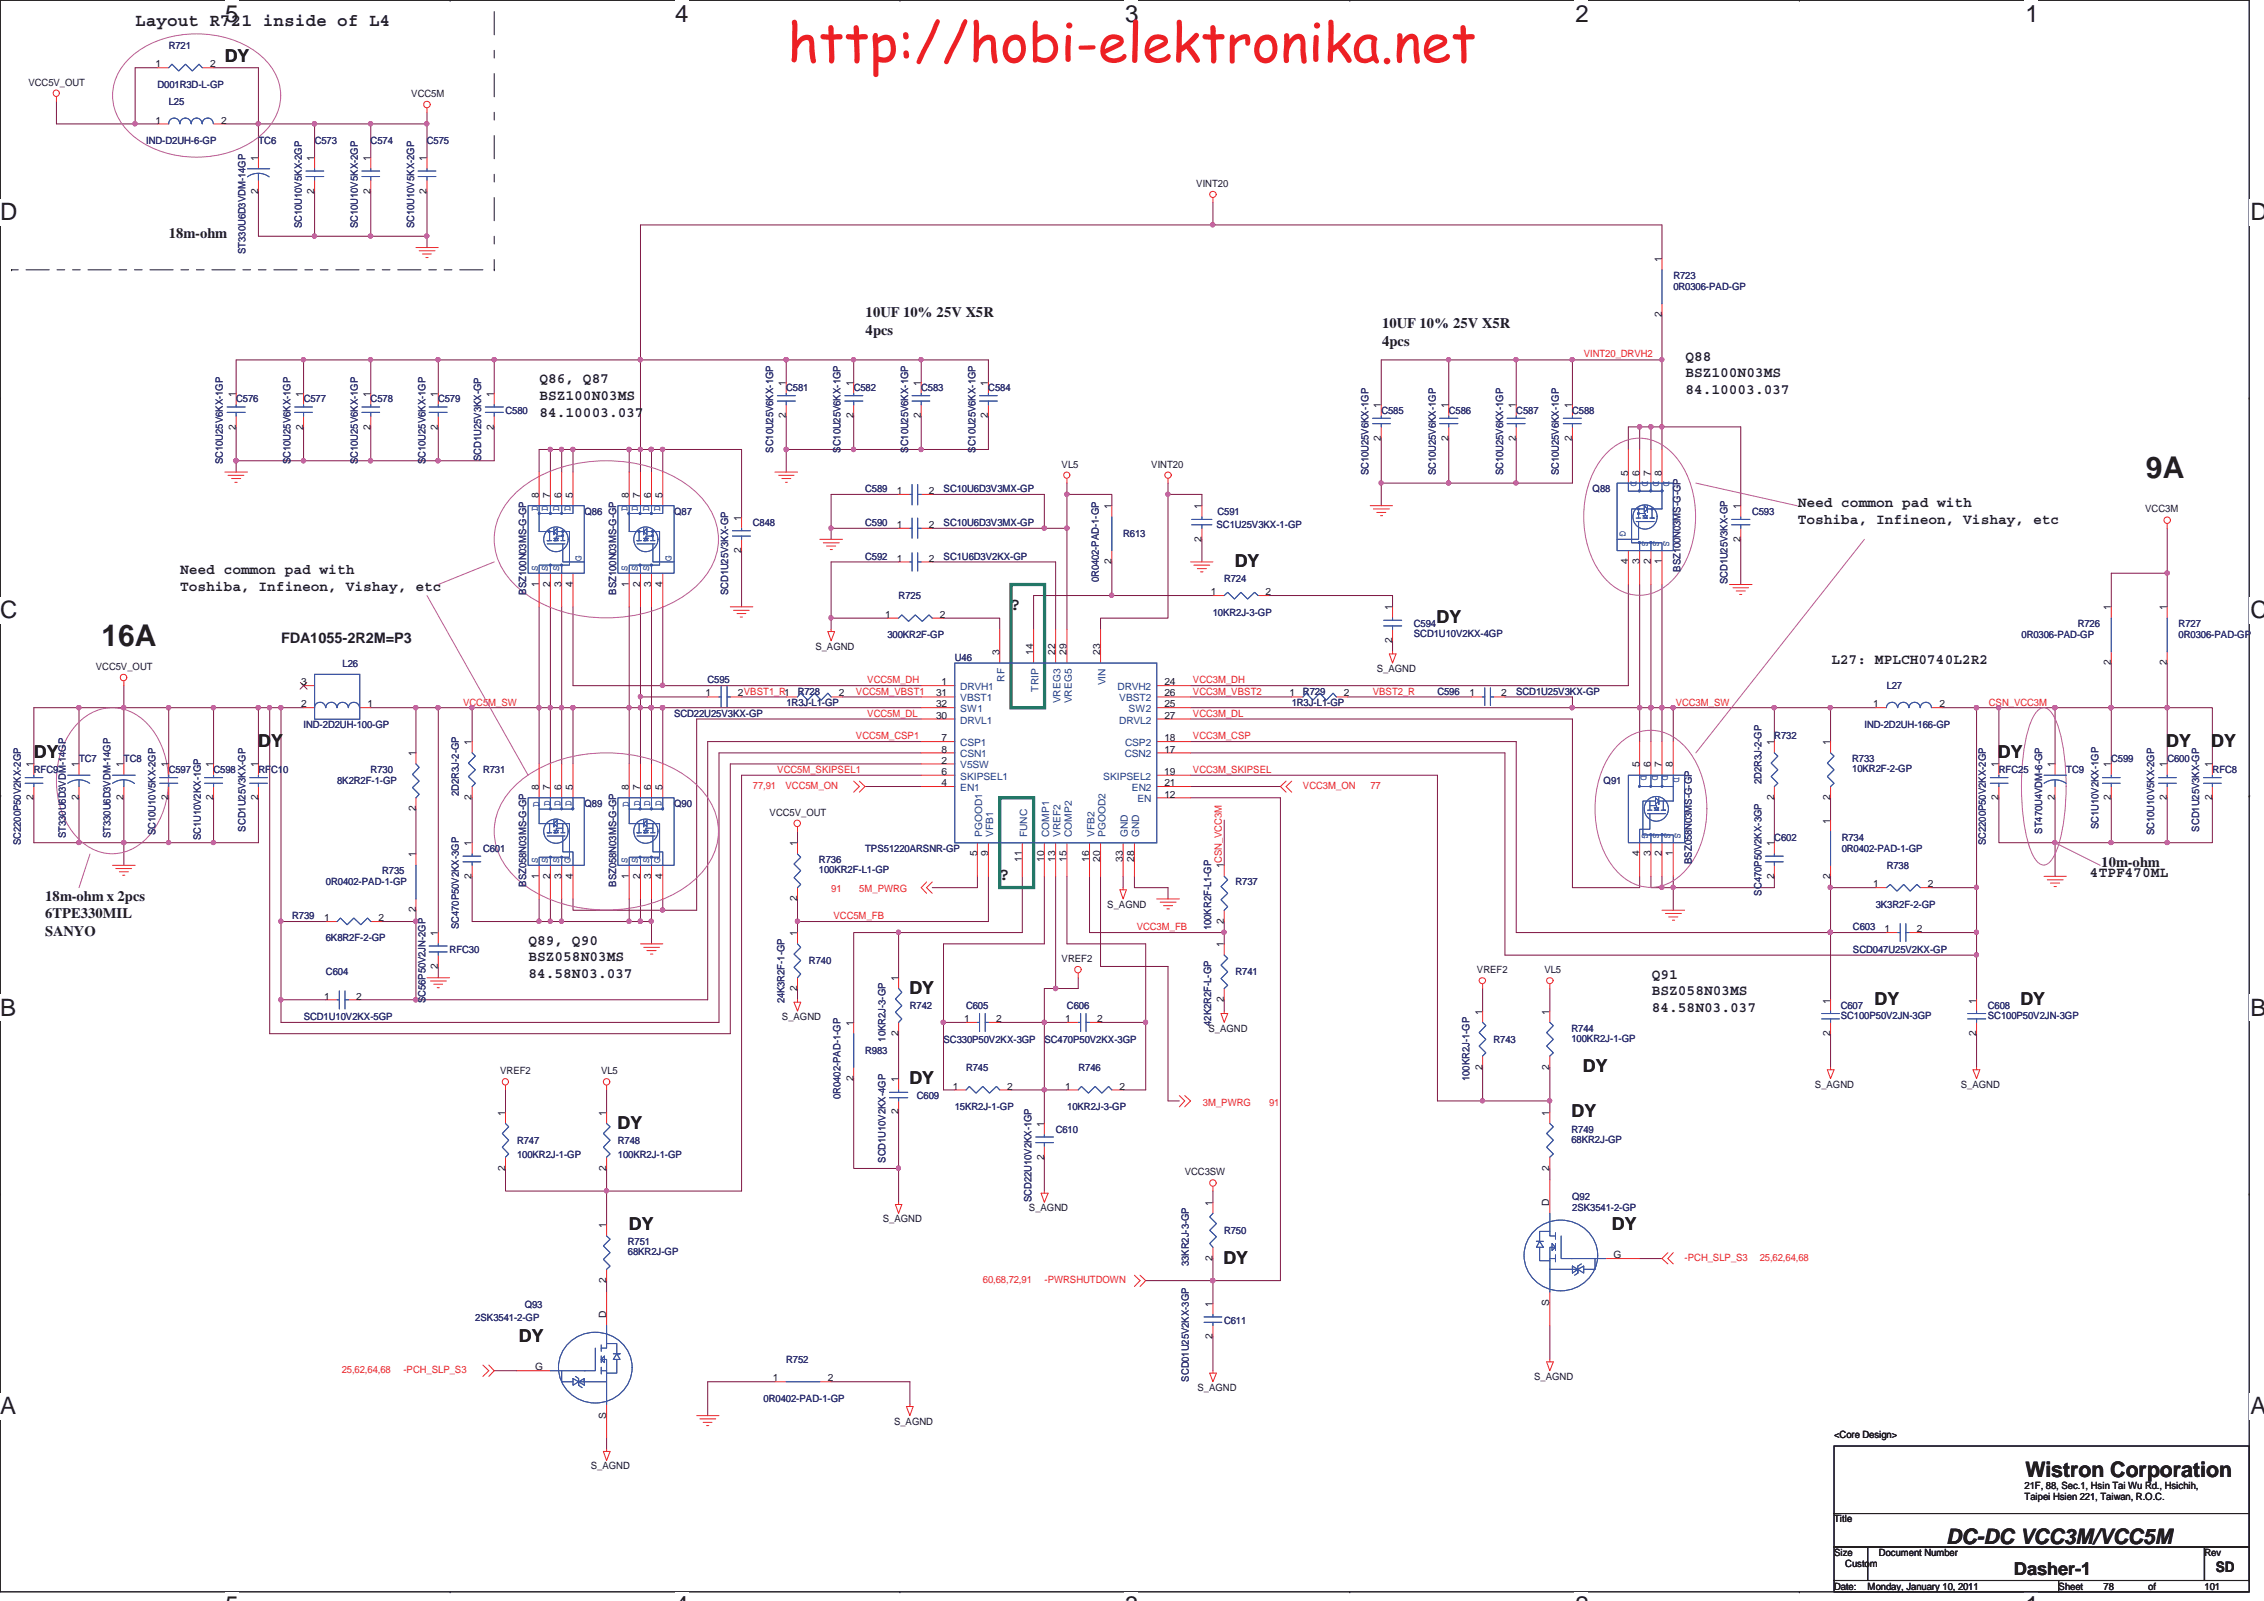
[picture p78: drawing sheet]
<svg xmlns="http://www.w3.org/2000/svg" width="297mm" height="210mm" viewBox="0 0 297 210" stroke-linecap="round" stroke-linejoin="round" font-family="sans-serif">
<defs><g id="words">
<text font-size="7.1" fill="#ed2024" x="103.3" y="8.1">http://hobi-elektronika.net</text>
<g font-size="3.9" fill="#231f20">
<text x="281.6" y="62.7">9A</text>
<text x="13.3" y="84.7">16A</text>
</g>
<g font-size="3.1" fill="#231f20">
<text x="29.6" y="2.8">5</text>
<text x="88.6" y="2.8">4</text>
<text x="147.6" y="2.8">3</text>
<text x="206.7" y="2.8">2</text>
<text x="265.7" y="2.8">1</text>
<text x="0" y="28.9">D</text>
<text x="295.3" y="28.9">D</text>
<text x="0" y="81.1">C</text>
<text x="295.3" y="81.1">C</text>
<text x="0" y="133.2">B</text>
<text x="295.3" y="133.2">B</text>
<text x="0" y="185.5">A</text>
<text x="295.3" y="185.5">A</text>
</g>
<g font-size="2.8" fill="#231f20">
<text x="265.8" y="193.7">Wistron Corporation</text>
<text x="255.4" y="202.5">DC-DC VCC3M/VCC5M</text>
</g>
<g font-size="2.3" fill="#231f20">
<text x="17.7" y="3.4">Layout R721 inside of L4</text>
<text x="29.5" y="8.1">DY</text>
<text x="162" y="74.4">DY</text>
<text x="132.6" y="80">?</text>
<text x="188.5" y="81.7">DY</text>
<text x="4.4" y="99.5">DY</text>
<text x="33.9" y="98">DY</text>
<text x="262.1" y="99.5">DY</text>
<text x="284.2" y="98">DY</text>
<text x="290.1" y="98">DY</text>
<text x="131.1" y="115.4">?</text>
<text x="119.3" y="130.4">DY</text>
<text x="246" y="131.8">DY</text>
<text x="265.1" y="131.8">DY</text>
<text x="119.3" y="142.1">DY</text>
<text x="207.7" y="140.7">DY</text>
<text x="81" y="148">DY</text>
<text x="206.2" y="146.5">DY</text>
<text x="82.5" y="161.3">DY</text>
<text x="211.5" y="161.3">DY</text>
<text x="160.5" y="165.7">DY</text>
<text x="68.1" y="176">DY</text>
<text x="264.2" y="206.6">Dasher-1</text>
</g>
<g font-size="1.9" fill="#231f20">
<text x="22.1" y="31.3">18m-ohm</text>
<text x="113.6" y="41.6">10UF 10% 25V X5R</text>
<text x="113.6" y="43.9">4pcs</text>
<text x="181.3" y="43">10UF 10% 25V X5R</text>
<text x="181.3" y="45.3">4pcs</text>
<text x="221.1" y="47.3">Q88</text>
<text x="70.8" y="50.2">Q86, Q87</text>
<text x="70.8" y="52.4">BSZ100N03MS</text>
<text x="221.1" y="49.5">BSZ100N03MS</text>
<text x="221.1" y="51.7">84.10003.037</text>
<text x="70.8" y="54.6">84.10003.037</text>
<text x="235.9" y="66.5">Need common pad with</text>
<text x="235.9" y="68.7">Toshiba, Infineon, Vishay, etc</text>
<text x="23.6" y="75.3">Need common pad with</text>
<text x="23.6" y="77.5">Toshiba, Infineon, Vishay, etc</text>
<text x="36.9" y="84.3">FDA1055-2R2M=P3</text>
<text x="240.3" y="87.1">L27: MPLCH0740L2R2</text>
<text x="275.7" y="113.8">10m-ohm</text>
<text x="5.9" y="118.2">18m-ohm x 2pcs</text>
<text x="274.2" y="115.1">4TPF470ML</text>
<text x="5.9" y="120.4">6TPE330MIL</text>
<text x="5.9" y="122.7">SANYO</text>
<text x="69.3" y="123.9">Q89, Q90</text>
<text x="69.3" y="126.1">BSZ058N03MS</text>
<text x="69.3" y="128.3">84.58N03.037</text>
<text x="216.7" y="128.3">Q91</text>
<text x="216.7" y="130.5">BSZ058N03MS</text>
<text x="216.7" y="132.7">84.58N03.037</text>
<text x="290.7" y="206.2">SD</text>
</g>
<g font-size="1.3" fill="#231f20">
<text x="3.7" y="11.3">VCC5V_OUT</text>
<text x="20.4" y="8.8">1</text>
<text x="27.6" y="8.8">2</text>
<text x="20.4" y="16.2">1</text>
<text x="29" y="16.2">2</text>
<text x="54" y="12.7">VCC5M</text>
<text x="33.9" y="21.1" transform="rotate(-90 33.9 21.1)">1</text>
<text x="41.2" y="21.1" transform="rotate(-90 41.2 21.1)">1</text>
<text x="48.6" y="21.1" transform="rotate(-90 48.6 21.1)">1</text>
<text x="56" y="21.1" transform="rotate(-90 56 21.1)">1</text>
<text x="33.9" y="25.4" transform="rotate(-90 33.9 25.4)">2</text>
<text x="41.2" y="25.4" transform="rotate(-90 41.2 25.4)">2</text>
<text x="48.6" y="25.4" transform="rotate(-90 48.6 25.4)">2</text>
<text x="56" y="25.4" transform="rotate(-90 56 25.4)">2</text>
<text x="156.9" y="24.5">VINT20</text>
<text x="218" y="34.4" transform="rotate(-90 218 34.4)">1</text>
<text x="218" y="41.6" transform="rotate(-90 218 41.6)">2</text>
<text x="30.9" y="52.1" transform="rotate(-90 30.9 52.1)">1</text>
<text x="39.8" y="52.1" transform="rotate(-90 39.8 52.1)">1</text>
<text x="48.6" y="52.1" transform="rotate(-90 48.6 52.1)">1</text>
<text x="57.4" y="52.1" transform="rotate(-90 57.4 52.1)">1</text>
<text x="64.8" y="52.1" transform="rotate(-90 64.8 52.1)">1</text>
<text x="103.1" y="50.6" transform="rotate(-90 103.1 50.6)">1</text>
<text x="112" y="50.6" transform="rotate(-90 112 50.6)">1</text>
<text x="120.8" y="50.6" transform="rotate(-90 120.8 50.6)">1</text>
<text x="129.6" y="50.6" transform="rotate(-90 129.6 50.6)">1</text>
<text x="181.2" y="53.6" transform="rotate(-90 181.2 53.6)">1</text>
<text x="190" y="53.6" transform="rotate(-90 190 53.6)">1</text>
<text x="198.9" y="53.6" transform="rotate(-90 198.9 53.6)">1</text>
<text x="206.2" y="53.6" transform="rotate(-90 206.2 53.6)">1</text>
<text x="30.9" y="56.3" transform="rotate(-90 30.9 56.3)">2</text>
<text x="39.8" y="56.3" transform="rotate(-90 39.8 56.3)">2</text>
<text x="48.6" y="56.3" transform="rotate(-90 48.6 56.3)">2</text>
<text x="57.4" y="56.3" transform="rotate(-90 57.4 56.3)">2</text>
<text x="64.8" y="56.3" transform="rotate(-90 64.8 56.3)">2</text>
<text x="103.1" y="54.9" transform="rotate(-90 103.1 54.9)">2</text>
<text x="112" y="54.9" transform="rotate(-90 112 54.9)">2</text>
<text x="120.8" y="54.9" transform="rotate(-90 120.8 54.9)">2</text>
<text x="129.6" y="54.9" transform="rotate(-90 129.6 54.9)">2</text>
<text x="181.2" y="57.8" transform="rotate(-90 181.2 57.8)">2</text>
<text x="190" y="57.8" transform="rotate(-90 190 57.8)">2</text>
<text x="198.9" y="57.8" transform="rotate(-90 198.9 57.8)">2</text>
<text x="206.2" y="57.8" transform="rotate(-90 206.2 57.8)">2</text>
<text x="70.7" y="65.3" transform="rotate(-90 70.7 65.3)">8</text>
<text x="72.2" y="65.3" transform="rotate(-90 72.2 65.3)">7</text>
<text x="73.7" y="65.3" transform="rotate(-90 73.7 65.3)">6</text>
<text x="75.1" y="65.3" transform="rotate(-90 75.1 65.3)">5</text>
<text x="82.5" y="65.3" transform="rotate(-90 82.5 65.3)">8</text>
<text x="84" y="65.3" transform="rotate(-90 84 65.3)">7</text>
<text x="85.4" y="65.3" transform="rotate(-90 85.4 65.3)">6</text>
<text x="86.9" y="65.3" transform="rotate(-90 86.9 65.3)">5</text>
<text x="117.7" y="64.8">1</text>
<text x="121.9" y="64.8">2</text>
<text x="139.3" y="61.4">VL5</text>
<text x="151" y="61.4">VINT20</text>
<text x="213.6" y="62.4" transform="rotate(-90 213.6 62.4)">5</text>
<text x="215.1" y="62.4" transform="rotate(-90 215.1 62.4)">6</text>
<text x="216.6" y="62.4" transform="rotate(-90 216.6 62.4)">7</text>
<text x="218" y="62.4" transform="rotate(-90 218 62.4)">8</text>
<text x="97.2" y="68.3" transform="rotate(-90 97.2 68.3)">1</text>
<text x="117.7" y="69.3">1</text>
<text x="121.9" y="69.3">2</text>
<text x="145.8" y="66.8" transform="rotate(-90 145.8 66.8)">1</text>
<text x="157.7" y="71.1" transform="rotate(-90 157.7 71.1)">2</text>
<text x="157.7" y="66.8" transform="rotate(-90 157.7 66.8)">1</text>
<text x="228.4" y="71.1" transform="rotate(-90 228.4 71.1)">2</text>
<text x="228.4" y="66.8" transform="rotate(-90 228.4 66.8)">1</text>
<text x="281.4" y="67.2">VCC3M</text>
<text x="70.7" y="76.9" transform="rotate(-90 70.7 76.9)">1</text>
<text x="72.2" y="76.9" transform="rotate(-90 72.2 76.9)">2</text>
<text x="73.7" y="76.9" transform="rotate(-90 73.7 76.9)">3</text>
<text x="75.1" y="76.9" transform="rotate(-90 75.1 76.9)">4</text>
<text x="82.5" y="76.9" transform="rotate(-90 82.5 76.9)">1</text>
<text x="84" y="76.9" transform="rotate(-90 84 76.9)">2</text>
<text x="85.4" y="76.9" transform="rotate(-90 85.4 76.9)">3</text>
<text x="86.9" y="76.9" transform="rotate(-90 86.9 76.9)">4</text>
<text x="97.2" y="72.5" transform="rotate(-90 97.2 72.5)">2</text>
<text x="117.7" y="73.7">1</text>
<text x="121.9" y="73.7">2</text>
<text x="145.8" y="74" transform="rotate(-90 145.8 74)">2</text>
<text x="213.6" y="74" transform="rotate(-90 213.6 74)">4</text>
<text x="215.1" y="74" transform="rotate(-90 215.1 74)">3</text>
<text x="216.6" y="74" transform="rotate(-90 216.6 74)">2</text>
<text x="218" y="74" transform="rotate(-90 218 74)">1</text>
<text x="116.1" y="81">1</text>
<text x="123.3" y="81">2</text>
<text x="158.9" y="78.1">1</text>
<text x="166" y="78.1">2</text>
<text x="182.7" y="80" transform="rotate(-90 182.7 80)">1</text>
<text x="276.9" y="80" transform="rotate(-90 276.9 80)">1</text>
<text x="284.3" y="80" transform="rotate(-90 284.3 80)">1</text>
<text x="12.6" y="87.8">VCC5V_OUT</text>
<text x="39.5" y="89.9">3</text>
<text x="107" y="85.2">S_AGND</text>
<text x="123.5" y="89.9">1</text>
<text x="131.1" y="85.9" transform="rotate(-90 131.1 85.9)">3</text>
<text x="135.6" y="85.9" transform="rotate(-90 135.6 85.9)">14</text>
<text x="138.5" y="85.9" transform="rotate(-90 138.5 85.9)">22</text>
<text x="139.9" y="85.9" transform="rotate(-90 139.9 85.9)">29</text>
<text x="144.3" y="85.9" transform="rotate(-90 144.3 85.9)">23</text>
<text x="152.8" y="89.9">24</text>
<text x="180.6" y="88.1">S_AGND</text>
<text x="182.7" y="84.3" transform="rotate(-90 182.7 84.3)">2</text>
<text x="276.9" y="87.2" transform="rotate(-90 276.9 87.2)">2</text>
<text x="284.3" y="87.2" transform="rotate(-90 284.3 87.2)">2</text>
<text x="39.5" y="92.8">2</text>
<text x="48.2" y="92.8">1</text>
<text x="92.6" y="91.3">1</text>
<text x="96.8" y="91.3">2VBST1_R1</text>
<text x="110.1" y="91.3">2</text>
<text x="122.8" y="94.3">30</text>
<text x="122.8" y="91.3">31</text>
<text x="122.8" y="92.8">32</text>
<text x="152.8" y="91.3">26</text>
<text x="152.8" y="94.3">27</text>
<text x="152.8" y="92.8">25</text>
<text x="169.2" y="91.3">1</text>
<text x="176.3" y="91.3">2</text>
<text x="192.8" y="91.3">1</text>
<text x="197" y="91.3">2</text>
<text x="245.8" y="92.8">1</text>
<text x="254.5" y="92.8">2</text>
<text x="4.4" y="100.7" transform="rotate(-90 4.4 100.7)">1</text>
<text x="10.3" y="100.7" transform="rotate(-90 10.3 100.7)">1</text>
<text x="16.2" y="100.7" transform="rotate(-90 16.2 100.7)">1</text>
<text x="22.1" y="100.7" transform="rotate(-90 22.1 100.7)">1</text>
<text x="28" y="100.7" transform="rotate(-90 28 100.7)">1</text>
<text x="33.9" y="100.7" transform="rotate(-90 33.9 100.7)">1</text>
<text x="54.5" y="99.2" transform="rotate(-90 54.5 99.2)">1</text>
<text x="61.9" y="97.7" transform="rotate(-90 61.9 97.7)">1</text>
<text x="123.5" y="100.2">2</text>
<text x="123.5" y="101.6">6</text>
<text x="123.5" y="97.2">7</text>
<text x="123.5" y="98.7">8</text>
<text x="152.8" y="101.6">19</text>
<text x="152.8" y="97.2">18</text>
<text x="152.8" y="98.7">17</text>
<text x="215.1" y="100.7" transform="rotate(-90 215.1 100.7)">5</text>
<text x="216.6" y="100.7" transform="rotate(-90 216.6 100.7)">6</text>
<text x="218" y="100.7" transform="rotate(-90 218 100.7)">7</text>
<text x="219.5" y="100.7" transform="rotate(-90 219.5 100.7)">8</text>
<text x="232.8" y="97.7" transform="rotate(-90 232.8 97.7)">1</text>
<text x="240.1" y="97.7" transform="rotate(-90 240.1 97.7)">1</text>
<text x="262.2" y="100.7" transform="rotate(-90 262.2 100.7)">1</text>
<text x="269.6" y="100.7" transform="rotate(-90 269.6 100.7)">1</text>
<text x="276.9" y="100.7" transform="rotate(-90 276.9 100.7)">1</text>
<text x="284.3" y="100.7" transform="rotate(-90 284.3 100.7)">1</text>
<text x="290.2" y="100.7" transform="rotate(-90 290.2 100.7)">1</text>
<text x="4.4" y="104.9" transform="rotate(-90 4.4 104.9)">2</text>
<text x="10.3" y="104.9" transform="rotate(-90 10.3 104.9)">2</text>
<text x="16.2" y="104.9" transform="rotate(-90 16.2 104.9)">2</text>
<text x="22.1" y="104.9" transform="rotate(-90 22.1 104.9)">2</text>
<text x="28" y="104.9" transform="rotate(-90 28 104.9)">2</text>
<text x="33.9" y="104.9" transform="rotate(-90 33.9 104.9)">2</text>
<text x="54.5" y="106.4" transform="rotate(-90 54.5 106.4)">2</text>
<text x="61.9" y="104.9" transform="rotate(-90 61.9 104.9)">2</text>
<text x="70.7" y="103.6" transform="rotate(-90 70.7 103.6)">8</text>
<text x="72.2" y="103.6" transform="rotate(-90 72.2 103.6)">7</text>
<text x="73.7" y="103.6" transform="rotate(-90 73.7 103.6)">6</text>
<text x="75.1" y="103.6" transform="rotate(-90 75.1 103.6)">5</text>
<text x="82.5" y="103.6" transform="rotate(-90 82.5 103.6)">8</text>
<text x="84" y="103.6" transform="rotate(-90 84 103.6)">7</text>
<text x="85.4" y="103.6" transform="rotate(-90 85.4 103.6)">6</text>
<text x="86.9" y="103.6" transform="rotate(-90 86.9 103.6)">5</text>
<text x="101" y="107">VCC5V_OUT</text>
<text x="123.5" y="103.1">4</text>
<text x="152.8" y="103.1">21</text>
<text x="152.8" y="104.6">12</text>
<text x="232.8" y="104.9" transform="rotate(-90 232.8 104.9)">2</text>
<text x="240.1" y="104.9" transform="rotate(-90 240.1 104.9)">2</text>
<text x="262.2" y="104.9" transform="rotate(-90 262.2 104.9)">2</text>
<text x="269.6" y="104.9" transform="rotate(-90 269.6 104.9)">2</text>
<text x="276.9" y="104.9" transform="rotate(-90 276.9 104.9)">2</text>
<text x="284.3" y="104.9" transform="rotate(-90 284.3 104.9)">2</text>
<text x="290.2" y="104.9" transform="rotate(-90 290.2 104.9)">2</text>
<text x="54.5" y="112.5" transform="rotate(-90 54.5 112.5)">1</text>
<text x="61.9" y="111" transform="rotate(-90 61.9 111)">1</text>
<text x="104.6" y="111" transform="rotate(-90 104.6 111)">1</text>
<text x="128.2" y="112.3" transform="rotate(-90 128.2 112.3)">5</text>
<text x="129.6" y="112.3" transform="rotate(-90 129.6 112.3)">9</text>
<text x="134.1" y="113" transform="rotate(-90 134.1 113)">11</text>
<text x="137" y="113" transform="rotate(-90 137 113)">10</text>
<text x="138.5" y="113" transform="rotate(-90 138.5 113)">13</text>
<text x="139.9" y="113" transform="rotate(-90 139.9 113)">15</text>
<text x="142.9" y="113" transform="rotate(-90 142.9 113)">16</text>
<text x="144.3" y="113" transform="rotate(-90 144.3 113)">20</text>
<text x="147.3" y="113" transform="rotate(-90 147.3 113)">33</text>
<text x="148.8" y="113" transform="rotate(-90 148.8 113)">28</text>
<text x="160.6" y="113.9" transform="rotate(-90 160.6 113.9)">1CSN_VCC3M</text>
<text x="215.1" y="112.3" transform="rotate(-90 215.1 112.3)">4</text>
<text x="216.6" y="112.3" transform="rotate(-90 216.6 112.3)">3</text>
<text x="218" y="112.3" transform="rotate(-90 218 112.3)">2</text>
<text x="219.5" y="112.3" transform="rotate(-90 219.5 112.3)">1</text>
<text x="232.8" y="111" transform="rotate(-90 232.8 111)">1</text>
<text x="240.1" y="108" transform="rotate(-90 240.1 108)">1</text>
<text x="54.5" y="119.7" transform="rotate(-90 54.5 119.7)">2</text>
<text x="61.9" y="115.3" transform="rotate(-90 61.9 115.3)">2</text>
<text x="70.7" y="115.3" transform="rotate(-90 70.7 115.3)">1</text>
<text x="72.2" y="115.3" transform="rotate(-90 72.2 115.3)">2</text>
<text x="73.7" y="115.3" transform="rotate(-90 73.7 115.3)">3</text>
<text x="75.1" y="115.3" transform="rotate(-90 75.1 115.3)">4</text>
<text x="82.5" y="115.3" transform="rotate(-90 82.5 115.3)">1</text>
<text x="84" y="115.3" transform="rotate(-90 84 115.3)">2</text>
<text x="85.4" y="115.3" transform="rotate(-90 85.4 115.3)">3</text>
<text x="86.9" y="115.3" transform="rotate(-90 86.9 115.3)">4</text>
<text x="104.6" y="118.2" transform="rotate(-90 104.6 118.2)">2</text>
<text x="145.3" y="119.1">S_AGND</text>
<text x="232.8" y="115.3" transform="rotate(-90 232.8 115.3)">2</text>
<text x="240.1" y="115.3" transform="rotate(-90 240.1 115.3)">2</text>
<text x="245.8" y="116.4">1</text>
<text x="252.9" y="116.4">2</text>
<text x="42.5" y="120.8">1</text>
<text x="49.7" y="120.8">2</text>
<text x="57.4" y="122.7" transform="rotate(-90 57.4 122.7)">1</text>
<text x="104.6" y="122.7" transform="rotate(-90 104.6 122.7)">1</text>
<text x="160.6" y="124.2" transform="rotate(-90 160.6 124.2)">1</text>
<text x="160.6" y="121.2" transform="rotate(-90 160.6 121.2)">2</text>
<text x="247.2" y="122.2">1</text>
<text x="251.5" y="122.2">2</text>
<text x="42.5" y="131.1">1</text>
<text x="46.7" y="131.1">2</text>
<text x="57.4" y="127" transform="rotate(-90 57.4 127)">2</text>
<text x="104.6" y="130" transform="rotate(-90 104.6 130)">2</text>
<text x="117.9" y="128.6" transform="rotate(-90 117.9 128.6)">1</text>
<text x="139.3" y="126.2">VREF2</text>
<text x="160.6" y="131.4" transform="rotate(-90 160.6 131.4)">2</text>
<text x="193.8" y="127.6">VREF2</text>
<text x="202.6" y="127.6">VL5</text>
<text x="240.1" y="131.6" transform="rotate(-90 240.1 131.6)">1</text>
<text x="259.3" y="131.6" transform="rotate(-90 259.3 131.6)">1</text>
<text x="102.6" y="133.8">S_AGND</text>
<text x="112" y="134.6" transform="rotate(-90 112 134.6)">1</text>
<text x="117.9" y="135.9" transform="rotate(-90 117.9 135.9)">2</text>
<text x="126.5" y="134.1">1</text>
<text x="130.7" y="134.1">2</text>
<text x="139.7" y="134.1">1</text>
<text x="144" y="134.1">2</text>
<text x="158.6" y="135.3">S_AGND</text>
<text x="194.5" y="133.1" transform="rotate(-90 194.5 133.1)">1</text>
<text x="203.3" y="133.1" transform="rotate(-90 203.3 133.1)">1</text>
<text x="240.1" y="135.9" transform="rotate(-90 240.1 135.9)">2</text>
<text x="259.3" y="135.9" transform="rotate(-90 259.3 135.9)">2</text>
<text x="65.6" y="140.9">VREF2</text>
<text x="78.9" y="140.9">VL5</text>
<text x="112" y="141.8" transform="rotate(-90 112 141.8)">2</text>
<text x="117.9" y="141.9" transform="rotate(-90 117.9 141.9)">1</text>
<text x="125" y="142.9">1</text>
<text x="132.2" y="142.9">2</text>
<text x="139.7" y="142.9">1</text>
<text x="146.9" y="142.9">2</text>
<text x="194.5" y="140.3" transform="rotate(-90 194.5 140.3)">2</text>
<text x="203.3" y="140.3" transform="rotate(-90 203.3 140.3)">2</text>
<text x="238.1" y="142.7">S_AGND</text>
<text x="257.3" y="142.7">S_AGND</text>
<text x="66.3" y="146.3" transform="rotate(-90 66.3 146.3)">1</text>
<text x="79.6" y="146.3" transform="rotate(-90 79.6 146.3)">1</text>
<text x="117.9" y="146.2" transform="rotate(-90 117.9 146.2)">2</text>
<text x="137" y="147.8" transform="rotate(-90 137 147.8)">1</text>
<text x="203.3" y="146.3" transform="rotate(-90 203.3 146.3)">1</text>
<text x="66.3" y="153.5" transform="rotate(-90 66.3 153.5)">2</text>
<text x="79.6" y="153.5" transform="rotate(-90 79.6 153.5)">2</text>
<text x="137" y="152.1" transform="rotate(-90 137 152.1)">2</text>
<text x="155.4" y="154.1">VCC3SW</text>
<text x="203.3" y="153.5" transform="rotate(-90 203.3 153.5)">2</text>
<text x="79.6" y="161.1" transform="rotate(-90 79.6 161.1)">1</text>
<text x="115.8" y="160.3">S_AGND</text>
<text x="135" y="158.9">S_AGND</text>
<text x="159.1" y="158.1" transform="rotate(-90 159.1 158.1)">1</text>
<text x="203.3" y="158.1" transform="rotate(-90 203.3 158.1)">D</text>
<text x="159.1" y="165.3" transform="rotate(-90 159.1 165.3)">2</text>
<text x="211.7" y="165">G</text>
<text x="79.6" y="172.8" transform="rotate(-90 79.6 172.8)">D</text>
<text x="79.6" y="168.3" transform="rotate(-90 79.6 168.3)">2</text>
<text x="159.1" y="171.4" transform="rotate(-90 159.1 171.4)">1</text>
<text x="203.3" y="171.4" transform="rotate(-90 203.3 171.4)">S</text>
<text x="70.2" y="179.7">G</text>
<text x="159.1" y="175.6" transform="rotate(-90 159.1 175.6)">2</text>
<text x="101.4" y="181.2">1</text>
<text x="108.6" y="181.2">2</text>
<text x="157.1" y="182.4">S_AGND</text>
<text x="201.3" y="181">S_AGND</text>
<text x="79.6" y="186.1" transform="rotate(-90 79.6 186.1)">S</text>
<text x="117.3" y="186.9">S_AGND</text>
<text x="240.6" y="188.6">&lt;Core Design&gt;</text>
<text x="77.5" y="192.7">S_AGND</text>
<text x="265.6" y="195.2">21F, 88, Sec.1, Hsin Tai Wu Rd., Hsichih,</text>
<text x="265.6" y="196.8">Taipei Hsien 221, Taiwan, R.O.C.</text>
<text x="240.6" y="199.7">Title</text>
<text x="240.6" y="204.1">Size</text>
<text x="240.6" y="208.5">Date:</text>
<text x="242.1" y="205.6">Custom</text>
<text x="245" y="208.5">Monday, January 10, 2011</text>
<text x="246.5" y="204.1">Document Number</text>
<text x="270.1" y="208.5">Sheet</text>
<text x="276" y="208.5">78</text>
<text x="281.9" y="208.5">of</text>
<text x="289.2" y="204.1">Rev</text>
<text x="289.2" y="208.5">101</text>
</g>
<g font-size="1.3" fill="#2d2d72">
<text x="20.7" y="11.6">D001R3D-L-GP</text>
<text x="22.1" y="6.4">R721</text>
<text x="22.1" y="13.8">L25</text>
<text x="19.2" y="18.9">IND-D2UH-6-GP</text>
<text x="33.9" y="18.9">TC6</text>
<text x="41.3" y="18.9">C573</text>
<text x="48.6" y="18.9">C574</text>
<text x="56" y="18.9">C575</text>
<text x="39.6" y="29.9" transform="rotate(-90 39.6 29.9)">SC10U10V5KX-2GP</text>
<text x="47" y="29.9" transform="rotate(-90 47 29.9)">SC10U10V5KX-2GP</text>
<text x="54.3" y="29.9" transform="rotate(-90 54.3 29.9)">SC10U10V5KX-2GP</text>
<text x="32.2" y="33.3" transform="rotate(-90 32.2 33.3)">ST330U6D3VDM-14GP</text>
<text x="219.5" y="36.6">R723</text>
<text x="219.5" y="38.1">0R0306-PAD-GP</text>
<text x="31" y="52.8">C576</text>
<text x="39.8" y="52.8">C577</text>
<text x="48.6" y="52.8">C578</text>
<text x="57.5" y="52.8">C579</text>
<text x="103.2" y="51.3">C581</text>
<text x="112" y="51.3">C582</text>
<text x="120.9" y="51.3">C583</text>
<text x="129.7" y="51.3">C584</text>
<text x="66.3" y="54.3">C580</text>
<text x="101.4" y="59.4" transform="rotate(-90 101.4 59.4)">SC10U25V6KX-1GP</text>
<text x="110.3" y="59.4" transform="rotate(-90 110.3 59.4)">SC10U25V6KX-1GP</text>
<text x="119.1" y="59.4" transform="rotate(-90 119.1 59.4)">SC10U25V6KX-1GP</text>
<text x="128" y="59.4" transform="rotate(-90 128 59.4)">SC10U25V6KX-1GP</text>
<text x="181.2" y="54.3">C585</text>
<text x="190.1" y="54.3">C586</text>
<text x="198.9" y="54.3">C587</text>
<text x="206.3" y="54.3">C588</text>
<text x="29.2" y="60.9" transform="rotate(-90 29.2 60.9)">SC10U25V6KX-1GP</text>
<text x="38.1" y="60.9" transform="rotate(-90 38.1 60.9)">SC10U25V6KX-1GP</text>
<text x="47" y="60.9" transform="rotate(-90 47 60.9)">SC10U25V6KX-1GP</text>
<text x="55.8" y="60.9" transform="rotate(-90 55.8 60.9)">SC10U25V6KX-1GP</text>
<text x="63.1" y="60.5" transform="rotate(-90 63.1 60.5)">SCD1U25V3KX-GP</text>
<text x="113.5" y="64.6">C589</text>
<text x="123.8" y="64.6">SC10U6D3V3MX-GP</text>
<text x="179.5" y="62.3" transform="rotate(-90 179.5 62.3)">SC10U25V6KX-1GP</text>
<text x="188.4" y="62.3" transform="rotate(-90 188.4 62.3)">SC10U25V6KX-1GP</text>
<text x="197.2" y="62.3" transform="rotate(-90 197.2 62.3)">SC10U25V6KX-1GP</text>
<text x="204.5" y="62.3" transform="rotate(-90 204.5 62.3)">SC10U25V6KX-1GP</text>
<text x="209" y="64.6">Q88</text>
<text x="76.7" y="67.5">Q86</text>
<text x="88.4" y="67.5">Q87</text>
<text x="98.8" y="69">C848</text>
<text x="113.5" y="69">C590</text>
<text x="123.8" y="69">SC10U6D3V3MX-GP</text>
<text x="147.4" y="70.5">R613</text>
<text x="159.6" y="69.3">SC1U25V3KX-1-GP</text>
<text x="159.7" y="67.5">C591</text>
<text x="229.9" y="67.5">C593</text>
<text x="69" y="78" transform="rotate(-90 69 78)">BSZ100N03MS-G-GP</text>
<text x="80.8" y="78" transform="rotate(-90 80.8 78)">BSZ100N03MS-G-GP</text>
<text x="113.5" y="73.4">C592</text>
<text x="123.8" y="73.4">SC1U6D3V2KX-GP</text>
<text x="144.2" y="76.4" transform="rotate(-90 144.2 76.4)">0R0402-PAD-1-GP</text>
<text x="160.6" y="76.4">R724</text>
<text x="220.5" y="75" transform="rotate(-90 220.5 75)">BSZ100N03MS-G-GP</text>
<text x="226.7" y="76.7" transform="rotate(-90 226.7 76.7)">SCD1U25V3KX-GP</text>
<text x="95.5" y="78.1" transform="rotate(-90 95.5 78.1)">SCD1U25V3KX-GP</text>
<text x="116.4" y="83.7">300KR2F-GP</text>
<text x="117.9" y="78.6">R725</text>
<text x="159.1" y="80.8">10KR2J-3-GP</text>
<text x="185.5" y="82.2">C594</text>
<text x="185.5" y="83.5">SCD1U10V2KX-4GP</text>
<text x="265.2" y="83.7">0R0306-PAD-GP</text>
<text x="272.6" y="82.2">R726</text>
<text x="285.8" y="82.2">R727</text>
<text x="285.8" y="83.7">0R0306-PAD-GP</text>
<text x="44.9" y="87.4">L26</text>
<text x="92.8" y="89.6">C595</text>
<text x="125.3" y="86.6">U46</text>
<text x="39.8" y="95.5">IND-2D2UH-100-GP</text>
<text x="88.4" y="94">SCD22U25V3KX-GP</text>
<text x="103.2" y="92.6">1R3J-L1-GP</text>
<text x="104.7" y="91.1">R728</text>
<text x="169.5" y="92.6">1R3J-L1-GP</text>
<text x="171" y="91.1">R729</text>
<text x="188.6" y="91.1">C596</text>
<text x="198.9" y="91.1">SCD1U25V3KX-GP</text>
<text x="244.6" y="95.5">IND-2D2UH-166-GP</text>
<text x="247.5" y="90.3">L27</text>
<text x="4.4" y="101.4">RFC9</text>
<text x="10.4" y="99.9">TC7</text>
<text x="16.3" y="99.9">TC8</text>
<text x="22.1" y="101.4">C597</text>
<text x="28" y="101.4">C598</text>
<text x="33.9" y="101.4">RFC10</text>
<text x="48.6" y="101.4">R730</text>
<text x="63.4" y="101.4">R731</text>
<text x="232.8" y="97">R732</text>
<text x="243" y="99.9">R733</text>
<text x="243" y="101.3">10KR2F-2-GP</text>
<text x="262.2" y="101.4">RFC25</text>
<text x="271.1" y="101.4">TC9</text>
<text x="277" y="99.9">C599</text>
<text x="284.4" y="99.9">C600</text>
<text x="290.3" y="101.4">RFC8</text>
<text x="44.2" y="102.9">8K2R2F-1-GP</text>
<text x="60.2" y="104.4" transform="rotate(-90 60.2 104.4)">2D2R3J-2-GP</text>
<text x="76.7" y="105.8">Q89</text>
<text x="88.4" y="105.8">Q90</text>
<text x="210.4" y="102.9">Q91</text>
<text x="231.1" y="102.9" transform="rotate(-90 231.1 102.9)">2D2R3J-2-GP</text>
<text x="2.7" y="110.8" transform="rotate(-90 2.7 110.8)">SC2200P50V2KX-2GP</text>
<text x="8.6" y="109.9" transform="rotate(-90 8.6 109.9)">ST330U6D3VDM-14GP</text>
<text x="14.5" y="109.9" transform="rotate(-90 14.5 109.9)">ST330U6D3VDM-14GP</text>
<text x="20.4" y="109.5" transform="rotate(-90 20.4 109.5)">SC10U10V5KX-2GP</text>
<text x="26.3" y="110.2" transform="rotate(-90 26.3 110.2)">SC1U10V2KX-1GP</text>
<text x="32.2" y="109.1" transform="rotate(-90 32.2 109.1)">SCD1U25V3KX-GP</text>
<text x="63.4" y="111.7">C601</text>
<text x="107.4" y="113.2">R736</text>
<text x="113.5" y="111.7">TPS51220ARSNR-GP</text>
<text x="222" y="113.3" transform="rotate(-90 222 113.3)">BSZ058N03MS-G-GP</text>
<text x="232.8" y="110.2">C602</text>
<text x="241.6" y="110.2">R734</text>
<text x="241.6" y="111.7">0R0402-PAD-1-GP</text>
<text x="247.5" y="113.9">R738</text>
<text x="260.6" y="110.8" transform="rotate(-90 260.6 110.8)">SC2200P50V2KX-2GP</text>
<text x="267.9" y="109.4" transform="rotate(-90 267.9 109.4)">ST470U4VDM-6-GP</text>
<text x="275.3" y="108.8" transform="rotate(-90 275.3 108.8)">SC1U10V2KX-1GP</text>
<text x="282.6" y="109.5" transform="rotate(-90 282.6 109.5)">SC10U10V5KX-2GP</text>
<text x="288.5" y="109.1" transform="rotate(-90 288.5 109.1)">SCD1U25V3KX-GP</text>
<text x="42.8" y="116.1">0R0402-PAD-1-GP</text>
<text x="50.1" y="114.7">R735</text>
<text x="69" y="116.3" transform="rotate(-90 69 116.3)">BSZ058N03MS-G-GP</text>
<text x="80.8" y="116.3" transform="rotate(-90 80.8 116.3)">BSZ058N03MS-G-GP</text>
<text x="107.4" y="114.5">100KR2F-L1-GP</text>
<text x="162.1" y="116.1">R737</text>
<text x="231.1" y="117.5" transform="rotate(-90 231.1 117.5)">SC470P50V2KX-3GP</text>
<text x="246.1" y="119.1">3K3R2F-2-GP</text>
<text x="38.3" y="120.5">R739</text>
<text x="42.7" y="123.5">6K8R2F-2-GP</text>
<text x="59" y="125">RFC30</text>
<text x="60.2" y="121.9" transform="rotate(-90 60.2 121.9)">SC470P50V2KX-3GP</text>
<text x="158.9" y="122" transform="rotate(-90 158.9 122)">100KR2F-L1-GP</text>
<text x="243.1" y="122">C603</text>
<text x="243.1" y="125">SCD047U25V2KX-GP</text>
<text x="42.8" y="127.9">C604</text>
<text x="55.8" y="131.6" transform="rotate(-90 55.8 131.6)">SC56P50V2JN-2GP</text>
<text x="102.9" y="131.6" transform="rotate(-90 102.9 131.6)">24K3R2F-1-GP</text>
<text x="106.1" y="126.4">R740</text>
<text x="162.1" y="127.9">R741</text>
<text x="39.8" y="133.8">SCD1U10V2KX-5GP</text>
<text x="116.2" y="136.6" transform="rotate(-90 116.2 136.6)">10KR2J-3-GP</text>
<text x="119.4" y="132.3">R742</text>
<text x="123.8" y="136.8">SC330P50V2KX-3GP</text>
<text x="126.7" y="132.3">C605</text>
<text x="137" y="136.8">SC470P50V2KX-3GP</text>
<text x="140" y="132.3">C606</text>
<text x="158.9" y="134.5" transform="rotate(-90 158.9 134.5)">42K2R2F-L-GP</text>
<text x="196" y="136.8">R743</text>
<text x="206.2" y="135.3">R744</text>
<text x="206.2" y="136.6">100KR2J-1-GP</text>
<text x="241.5" y="132.3">C607</text>
<text x="241.5" y="133.7">SC100P50V2JN-3GP</text>
<text x="260.8" y="132.3">C608</text>
<text x="260.8" y="133.7">SC100P50V2JN-3GP</text>
<text x="113.5" y="138.2">R983</text>
<text x="126.7" y="140.4">R745</text>
<text x="141.5" y="140.4">R746</text>
<text x="192.8" y="141.8" transform="rotate(-90 192.8 141.8)">100KR2J-1-GP</text>
<text x="110.3" y="144.1" transform="rotate(-90 110.3 144.1)">0R0402-PAD-1-GP</text>
<text x="120.3" y="144.1">C609</text>
<text x="125.3" y="145.6">15KR2J-1-GP</text>
<text x="138.5" y="148.6">C610</text>
<text x="140" y="145.6">10KR2J-3-GP</text>
<text x="206.2" y="148.6">R749</text>
<text x="206.2" y="149.9">68KR2J-GP</text>
<text x="67.8" y="150">R747</text>
<text x="67.8" y="151.8">100KR2J-1-GP</text>
<text x="81.1" y="150">R748</text>
<text x="81.1" y="151.8">100KR2J-1-GP</text>
<text x="116.2" y="152.5" transform="rotate(-90 116.2 152.5)">SCD1U10V2KX-4GP</text>
<text x="135.3" y="157.7" transform="rotate(-90 135.3 157.7)">SCD22U10V2KX-1GP</text>
<text x="160.6" y="161.8">R750</text>
<text x="206.3" y="157.4">Q92</text>
<text x="206.3" y="158.9">2SK3541-2-GP</text>
<text x="82.4" y="163.3">R751</text>
<text x="82.4" y="164.6">68KR2J-GP</text>
<text x="156" y="166.1" transform="rotate(-90 156 166.1)">33KR2J-3-GP</text>
<text x="62.4" y="173.3">2SK3541-2-GP</text>
<text x="68.8" y="171.5">Q93</text>
<text x="160.6" y="173.6">C611</text>
<text x="103.2" y="178.7">R752</text>
<text x="100.2" y="183.9">0R0402-PAD-1-GP</text>
<text x="156" y="181.2" transform="rotate(-90 156 181.2)">SCD01U25V2KX-3GP</text>
</g>
<g font-size="1.3" fill="#ec2426">
<text x="207.8" y="46.9">VINT20_DRVH2</text>
<text x="113.8" y="89.6">VCC5M_DH</text>
<text x="156.5" y="89.6">VCC3M_DH</text>
<text x="60.8" y="92.5">VCC5M_SW</text>
<text x="112.3" y="91.1">VCC5M_VBST1</text>
<text x="113.8" y="94">VCC5M_DL</text>
<text x="156.5" y="94">VCC3M_DL</text>
<text x="156.5" y="91.1">VCC3M_VBST2</text>
<text x="180.1" y="91.1">VBST2_R</text>
<text x="219.9" y="92.5">VCC3M_SW</text>
<text x="260.9" y="92.5">CSN_VCC3M</text>
<text x="102" y="101.4">VCC5M_SKIPSEL1</text>
<text x="112.3" y="97">VCC5M_CSP1</text>
<text x="156.5" y="97">VCC3M_CSP</text>
<text x="156.5" y="101.4">VCC3M_SKIPSEL</text>
<text x="98.8" y="103.5">77,91</text>
<text x="103.1" y="103.5">VCC5M_ON</text>
<text x="171" y="103.5">VCC3M_ON</text>
<text x="179.8" y="103.5">77</text>
<text x="109.1" y="117">91</text>
<text x="112.7" y="117">5M_PWRG</text>
<text x="109.4" y="120.5">VCC5M_FB</text>
<text x="149.1" y="122">VCC3M_FB</text>
<text x="157.8" y="145">3M_PWRG</text>
<text x="166.5" y="145">91</text>
<text x="221" y="165.4">-PCH_SLP_S3</text>
<text x="230.9" y="165.4">25,62,64,68</text>
<text x="129" y="168.3">60,68,72,91</text>
<text x="137" y="168.3">-PWRSHUTDOWN</text>
<text x="44.8" y="180.1">25,62,64,68</text>
<text x="52.9" y="180.1">-PCH_SLP_S3</text>
</g>
<g font-size="1.3" fill="#3a53a4">
<text x="214" y="63.1" transform="rotate(90 214 63.1)">D</text>
<text x="215.5" y="63.1" transform="rotate(90 215.5 63.1)">D</text>
<text x="216.9" y="63.1" transform="rotate(90 216.9 63.1)">D</text>
<text x="218.3" y="63.1" transform="rotate(90 218.3 63.1)">D</text>
<text x="70.6" y="67.1" transform="rotate(-90 70.6 67.1)">D</text>
<text x="71.9" y="67.1" transform="rotate(-90 71.9 67.1)">D</text>
<text x="73.3" y="67.1" transform="rotate(-90 73.3 67.1)">D</text>
<text x="74.8" y="67.1" transform="rotate(-90 74.8 67.1)">D</text>
<text x="82.3" y="67.1" transform="rotate(-90 82.3 67.1)">D</text>
<text x="83.7" y="67.1" transform="rotate(-90 83.7 67.1)">D</text>
<text x="85.2" y="67.1" transform="rotate(-90 85.2 67.1)">D</text>
<text x="86.6" y="67.1" transform="rotate(-90 86.6 67.1)">D</text>
<text x="212.5" y="69.6" transform="rotate(90 212.5 69.6)">G</text>
<text x="215.5" y="70.9" transform="rotate(90 215.5 70.9)">S</text>
<text x="216.9" y="70.9" transform="rotate(90 216.9 70.9)">S</text>
<text x="218.3" y="70.9" transform="rotate(90 218.3 70.9)">S</text>
<text x="70.6" y="74.9" transform="rotate(-90 70.6 74.9)">S</text>
<text x="71.9" y="74.9" transform="rotate(-90 71.9 74.9)">S</text>
<text x="73.3" y="74.9" transform="rotate(-90 73.3 74.9)">S</text>
<text x="76.3" y="73.6" transform="rotate(-90 76.3 73.6)">G</text>
<text x="82.3" y="74.9" transform="rotate(-90 82.3 74.9)">S</text>
<text x="83.7" y="74.9" transform="rotate(-90 83.7 74.9)">S</text>
<text x="85.2" y="74.9" transform="rotate(-90 85.2 74.9)">S</text>
<text x="88.1" y="73.6" transform="rotate(-90 88.1 73.6)">G</text>
<text x="215.3" y="101.7" transform="rotate(90 215.3 101.7)">D</text>
<text x="216.8" y="101.7" transform="rotate(90 216.8 101.7)">D</text>
<text x="218.1" y="101.7" transform="rotate(90 218.1 101.7)">D</text>
<text x="219.6" y="101.9" transform="rotate(90 219.6 101.9)">D</text>
<text x="70.7" y="105.8" transform="rotate(-90 70.7 105.8)">D</text>
<text x="72.2" y="105.6" transform="rotate(-90 72.2 105.6)">D</text>
<text x="73.5" y="105.6" transform="rotate(-90 73.5 105.6)">D</text>
<text x="75" y="105.6" transform="rotate(-90 75 105.6)">D</text>
<text x="82.5" y="105.8" transform="rotate(-90 82.5 105.8)">D</text>
<text x="84" y="105.6" transform="rotate(-90 84 105.6)">D</text>
<text x="85.3" y="105.6" transform="rotate(-90 85.3 105.6)">D</text>
<text x="86.8" y="105.6" transform="rotate(-90 86.8 105.6)">D</text>
<text x="70.6" y="113.2" transform="rotate(-90 70.6 113.2)">S</text>
<text x="71.9" y="113.2" transform="rotate(-90 71.9 113.2)">S</text>
<text x="73.3" y="113.2" transform="rotate(-90 73.3 113.2)">S</text>
<text x="74.8" y="113.2" transform="rotate(-90 74.8 113.2)">G</text>
<text x="82.3" y="113.2" transform="rotate(-90 82.3 113.2)">S</text>
<text x="83.7" y="113.2" transform="rotate(-90 83.7 113.2)">S</text>
<text x="85.2" y="113.2" transform="rotate(-90 85.2 113.2)">S</text>
<text x="86.6" y="113.2" transform="rotate(-90 86.6 113.2)">G</text>
<text x="215.5" y="109.2" transform="rotate(90 215.5 109.2)">G</text>
<text x="216.9" y="109.2" transform="rotate(90 216.9 109.2)">S</text>
<text x="218.4" y="109.2" transform="rotate(90 218.4 109.2)">S</text>
<text x="219.7" y="109.2" transform="rotate(90 219.7 109.2)">S</text>
</g>
<g font-size="1.3" fill="#1d437e">
<text x="131.8" y="89.4" transform="rotate(-90 131.8 89.4)">RF</text>
<text x="145" y="89.9" transform="rotate(-90 145 89.9)">VIN</text>
<text x="126" y="90.5">DRVH1</text>
<text x="126" y="94.9">DRVL1</text>
<text x="126" y="92">VBST1</text>
<text x="126" y="93.4">SW1</text>
<text x="136.2" y="90.7" transform="rotate(-90 136.2 90.7)">TRIP</text>
<text x="139.1" y="92.2" transform="rotate(-90 139.1 92.2)">VREG3</text>
<text x="140.6" y="92.2" transform="rotate(-90 140.6 92.2)">VREG5</text>
<text x="146.6" y="90.5">DRVH2</text>
<text x="146.8" y="92">VBST2</text>
<text x="146.8" y="94.9">DRVL2</text>
<text x="148.1" y="93.4">SW2</text>
<text x="126" y="100.8">V5SW</text>
<text x="126" y="97.9">CSP1</text>
<text x="126" y="99.3">CSN1</text>
<text x="147.6" y="99.3">CSN2</text>
<text x="147.6" y="97.9">CSP2</text>
<text x="126" y="103.8">EN1</text>
<text x="126" y="102.3">SKIPSEL1</text>
<text x="144.8" y="102.3">SKIPSEL2</text>
<text x="148.5" y="103.8">EN2</text>
<text x="149.2" y="105.2">EN</text>
<text x="128.9" y="109.8" transform="rotate(-90 128.9 109.8)">PGOOD1</text>
<text x="130.3" y="109.8" transform="rotate(-90 130.3 109.8)">VFB1</text>
<text x="134.8" y="109.8" transform="rotate(-90 134.8 109.8)">FUNC</text>
<text x="137.7" y="109.8" transform="rotate(-90 137.7 109.8)">COMP1</text>
<text x="139.1" y="109.8" transform="rotate(-90 139.1 109.8)">VREF2</text>
<text x="140.6" y="109.8" transform="rotate(-90 140.6 109.8)">COMP2</text>
<text x="143.6" y="109.8" transform="rotate(-90 143.6 109.8)">VFB2</text>
<text x="145" y="109.8" transform="rotate(-90 145 109.8)">PGOOD2</text>
<text x="148" y="109.8" transform="rotate(-90 148 109.8)">GND</text>
<text x="149.5" y="109.8" transform="rotate(-90 149.5 109.8)">GND</text>
</g>
</g></defs>
<path d="M0 0h295.1v208.8h-295.1z" fill="none" stroke="#231f20" stroke-width=".13"/>
<g fill="#fff">
<path d="M29.5 0h1.8v3.5h-1.8z"/>
<path d="M29.5 208.8h1.8v1.1h-1.8z"/>
</g>
<path d="M59.1 0h.1M59.1 208.8h.1" fill="none" stroke="#231f20" stroke-width=".13"/>
<g fill="#fff">
<path d="M88.5 0h1.8v3.5h-1.8z"/>
<path d="M88.5 208.8h1.8v1.1h-1.8z"/>
</g>
<path d="M118.1 0h.1M118.1 208.8h.1" fill="none" stroke="#231f20" stroke-width=".13"/>
<g fill="#fff">
<path d="M147.6 0h1.7v3.5h-1.7z"/>
<path d="M147.6 208.8h1.7v1.1h-1.7z"/>
</g>
<path d="M177.1 0h.1M177.1 208.8h.1" fill="none" stroke="#231f20" stroke-width=".13"/>
<g fill="#fff">
<path d="M206.6 0h1.7v3.5h-1.7z"/>
<path d="M206.6 208.8h1.7v1.1h-1.7z"/>
</g>
<path d="M236.1 0h.1M236.1 208.8h.1" fill="none" stroke="#231f20" stroke-width=".13"/>
<g fill="#fff">
<path d="M265.6 0h1.7v3.5h-1.7z"/>
<path d="M265.6 208.8h1.7v1.1h-1.7z"/>
<path d="M0 26.1h2.3v3.5h-2.3z"/>
<path d="M295.1 26.1h1.9v3.5h-1.9z"/>
<path d="M0 78.3h2.3v3.5h-2.3z"/>
<path d="M295.1 78.3h1.9v3.5h-1.9z"/>
</g>
<path d="M0 52.2h.1M295.1 52.2h.1" fill="none" stroke="#231f20" stroke-width=".13"/>
<g fill="#fff">
<path d="M0 130.5h2.1v3.4h-2.1z"/>
<path d="M295.1 130.5h1.9v3.4h-1.9z"/>
</g>
<path d="M0 104.4h.1M295.1 104.4h.1" fill="none" stroke="#231f20" stroke-width=".13"/>
<path d="M0 104.4h.1" fill="none" stroke="#231f20" stroke-width=".13"/>
<path d="M295.1 104.4h.1" fill="none" stroke="#231f20" stroke-width=".13"/>
<g fill="#fff">
<path d="M0 182.7h2.1v3.4h-2.1z"/>
<path d="M295.1 182.7h1.9v3.4h-1.9z"/>
</g>
<path d="M0 156.6h.1M295.1 156.6h.1" fill="none" stroke="#231f20" stroke-width=".13"/>
<path d="M7.4 13.3v3M33.9 16.3v4.4M41.3 16.3h7.3v4.4M56 16.3v4.4M33.9 25.1v5.9M56 31v1.5M228.4 56v10.3M228.4 70.7v6M156.2 92.8h50.1" fill="none" stroke="#7f1542" stroke-width=".13"/>
<circle cx="41.2" cy="16.2" r=".28" fill="#b8529f"/>
<circle cx="41.2" cy="16.2" r=".28" fill="none" stroke="#b8529f" stroke-width=".13"/>
<path d="M33.9 16.3h7.4v4.4" fill="none" stroke="#7f1542" stroke-width=".13"/>
<circle cx="41.2" cy="16.2" r=".28" fill="#b8529f"/>
<circle cx="41.2" cy="16.2" r=".28" fill="none" stroke="#b8529f" stroke-width=".13"/>
<circle cx="33.9" cy="16.2" r=".29" fill="#b8529f"/>
<circle cx="33.9" cy="16.2" r=".29" fill="none" stroke="#b8529f" stroke-width=".13"/>
<path d="M122.3 73.7h16.2M156.2 98.7h41.2M104.6 129.6v1.5M137 134.1v8.8" fill="none" stroke="#7f1542" stroke-width=".13"/>
<circle cx="137" cy="142.9" r=".29" fill="#b8529f"/>
<circle cx="137" cy="142.9" r=".29" fill="none" stroke="#b8529f" stroke-width=".13"/>
<circle cx="137" cy="134.1" r=".3" fill="#b8529f"/>
<circle cx="137" cy="134.1" r=".3" fill="none" stroke="#b8529f" stroke-width=".13"/>
<path d="M218.1 29.5v4.4M112 54.6v4.4M140 64.8v4.5M153.2 63.4v1.4M156.2 94.3h50.1M113.5 103.2h7.4M160.6 107.6v5.9M137 142.9h3" fill="none" stroke="#7f1542" stroke-width=".13"/>
<circle cx="140" cy="64.8" r=".29" fill="#b8529f"/>
<circle cx="140" cy="64.8" r=".29" fill="none" stroke="#b8529f" stroke-width=".13"/>
<path d="M110.5 91.4h10.4M16.3 104.6v5.9" fill="none" stroke="#7f1542" stroke-width=".13"/>
<circle cx="16.2" cy="110.5" r=".28" fill="#b8529f"/>
<circle cx="16.2" cy="110.5" r=".28" fill="none" stroke="#b8529f" stroke-width=".13"/>
<path d="M277 75.2v4.4M269.6 92.8v7.4" fill="none" stroke="#7f1542" stroke-width=".13"/>
<circle cx="269.6" cy="92.8" r=".29" fill="#b8529f"/>
<circle cx="269.6" cy="92.8" r=".29" fill="none" stroke="#b8529f" stroke-width=".13"/>
<path d="M109 69.3v1.4M126.8 134.1h-3v8.8h1.5M137 134.1h3M137 142.9v4.5M137 151.8v4.4M150.3 168h8.8" fill="none" stroke="#7f1542" stroke-width=".13"/>
<circle cx="123.7" cy="134.1" r=".29" fill="#b8529f"/>
<circle cx="123.7" cy="134.1" r=".29" fill="none" stroke="#b8529f" stroke-width=".13"/>
<path d="M129.7 47.2h-8.8v2.9M36.9 92.8h2.9M35.4 135.6h60.4M203.3 140v4.4" fill="none" stroke="#7f1542" stroke-width=".13"/>
<circle cx="120.8" cy="47.2" r=".28" fill="#b8529f"/>
<circle cx="120.8" cy="47.2" r=".28" fill="none" stroke="#b8529f" stroke-width=".13"/>
<path d="M64.8 47.2v4.4M109 73.7h8.9M94.3 98.7v35.4h-57.4M197.4 98.7v26.6M206.3 94.3v22.1M61.9 114.9v6M129.7 114.9v6h-25.1M156.2 104.6h11.8M138.5 129.6h3M159.1 175.3v4.5" fill="none" stroke="#7f1542" stroke-width=".13"/>
<circle cx="104.6" cy="120.8" r=".29" fill="#b8529f"/>
<circle cx="104.6" cy="120.8" r=".29" fill="none" stroke="#b8529f" stroke-width=".13"/>
<path d="M138.5 114.9v14.7M132.6 142.9h4.4" fill="none" stroke="#7f1542" stroke-width=".13"/>
<circle cx="138.5" cy="129.6" r=".3" fill="#b8529f"/>
<circle cx="138.5" cy="129.6" r=".3" fill="none" stroke="#b8529f" stroke-width=".13"/>
<path d="M16.3 92.8v7.4M97.3 91.4h5.9M104.6 120.9v1.4M117.9 122.3h16.2M160.6 120.9v1.4M66.3 142.9v3" fill="none" stroke="#7f1542" stroke-width=".13"/>
<circle cx="117.9" cy="122.3" r=".28" fill="#b8529f"/>
<circle cx="117.9" cy="122.3" r=".28" fill="none" stroke="#b8529f" stroke-width=".13"/>
<path d="M85.5 120.9v2.9M144.4 134.1h5.9" fill="none" stroke="#7f1542" stroke-width=".13"/>
<circle cx="85.4" cy="120.8" r=".29" fill="#b8529f"/>
<circle cx="85.4" cy="120.8" r=".29" fill="none" stroke="#b8529f" stroke-width=".13"/>
<path d="M153.2 64.8h4.5v1.5M109 81.1h7.4" fill="none" stroke="#7f1542" stroke-width=".13"/>
<circle cx="109" cy="81" r=".28" fill="#b8529f"/>
<circle cx="109" cy="81" r=".28" fill="none" stroke="#b8529f" stroke-width=".13"/>
<path d="M109 81.1v1.5M10.4 104.6v5.9" fill="none" stroke="#7f1542" stroke-width=".13"/>
<circle cx="10.3" cy="110.5" r=".28" fill="#b8529f"/>
<circle cx="10.3" cy="110.5" r=".28" fill="none" stroke="#b8529f" stroke-width=".13"/>
<path d="M7.4 16.3h10.3M33.9 92.8h1.5" fill="none" stroke="#7f1542" stroke-width=".13"/>
<circle cx="33.9" cy="92.8" r=".29" fill="#b8529f"/>
<circle cx="33.9" cy="92.8" r=".29" fill="none" stroke="#b8529f" stroke-width=".13"/>
<path d="M87 59v2.9M87 92.8h33.9" fill="none" stroke="#7f1542" stroke-width=".13"/>
<circle cx="86.9" cy="92.8" r=".29" fill="#b8529f"/>
<circle cx="86.9" cy="92.8" r=".29" fill="none" stroke="#b8529f" stroke-width=".13"/>
<path d="M129.7 47.2v2.9M35.4 92.8h1.5M120.9 97.3h-28v33.8M156.2 97.3h42.7M104.6 117.9v3M134.1 114.9v7.4M156.2 101.7h32.4v42.7M168 104.6v63.4h-8.9M36.9 131.1v3M117.9 135.6v5.9M160.6 131.1v1.5" fill="none" stroke="#7f1542" stroke-width=".13"/>
<circle cx="159.1" cy="168" r=".29" fill="#b8529f"/>
<circle cx="159.1" cy="168" r=".29" fill="none" stroke="#b8529f" stroke-width=".13"/>
<path d="M123.8 81.1h7.4v1.5M141.5 128.2v1.4M97.3 156.2h-17.7v4.4" fill="none" stroke="#7f1542" stroke-width=".13"/>
<circle cx="79.6" cy="156.2" r=".28" fill="#b8529f"/>
<circle cx="79.6" cy="156.2" r=".28" fill="none" stroke="#b8529f" stroke-width=".13"/>
<path d="M85.5 92.8h1.5" fill="none" stroke="#7f1542" stroke-width=".13"/>
<circle cx="86.9" cy="92.8" r=".29" fill="#b8529f"/>
<circle cx="86.9" cy="92.8" r=".29" fill="none" stroke="#b8529f" stroke-width=".13"/>
<circle cx="85.4" cy="92.8" r=".29" fill="#b8529f"/>
<circle cx="85.4" cy="92.8" r=".29" fill="none" stroke="#b8529f" stroke-width=".13"/>
<path d="M137 129.6h1.5M117.9 153.3v4.4" fill="none" stroke="#7f1542" stroke-width=".13"/>
<circle cx="117.9" cy="153.2" r=".28" fill="#b8529f"/>
<circle cx="117.9" cy="153.2" r=".28" fill="none" stroke="#b8529f" stroke-width=".13"/>
<path d="M112 47.2h-8.8v2.9M157.7 70.7v3M10.4 92.8v7.4M95.8 100.2h25.1M137 114.9v8.9h-13.2M150.3 123.8v10.3M203.3 129.6v3M147.4 142.9h2.9" fill="none" stroke="#7f1542" stroke-width=".13"/>
<circle cx="103.1" cy="47.2" r=".29" fill="#b8529f"/>
<circle cx="103.1" cy="47.2" r=".29" fill="none" stroke="#b8529f" stroke-width=".13"/>
<path d="M10.4 92.8h5.9M87 89.9h33.9" fill="none" stroke="#7f1542" stroke-width=".13"/>
<circle cx="86.9" cy="89.9" r=".29" fill="#b8529f"/>
<circle cx="86.9" cy="89.9" r=".29" fill="none" stroke="#b8529f" stroke-width=".13"/>
<path d="M84 29.5h75.1M218.1 41.3v5.9M61.9 92.8v4.5M176.8 91.4h16.2M142.9 114.9v7.4M66.3 153.3v2.9h13.3" fill="none" stroke="#7f1542" stroke-width=".13"/>
<circle cx="159.1" cy="29.5" r=".28" fill="#b8529f"/>
<circle cx="159.1" cy="29.5" r=".28" fill="none" stroke="#b8529f" stroke-width=".13"/>
<path d="M82.5 92.8v7.4M87 92.8v7.4M82.5 117.9v3M85.5 117.9v3" fill="none" stroke="#7f1542" stroke-width=".13"/>
<circle cx="82.5" cy="92.8" r=".29" fill="#b8529f"/>
<circle cx="82.5" cy="92.8" r=".29" fill="none" stroke="#b8529f" stroke-width=".13"/>
<path d="M84 117.9v3M79.6 142.9v3M159.1 165.1v2.9" fill="none" stroke="#7f1542" stroke-width=".13"/>
<circle cx="84" cy="120.8" r=".28" fill="#b8529f"/>
<circle cx="84" cy="120.8" r=".28" fill="none" stroke="#b8529f" stroke-width=".13"/>
<path d="M84 120.9h1.5" fill="none" stroke="#7f1542" stroke-width=".13"/>
<circle cx="84" cy="120.8" r=".28" fill="#b8529f"/>
<circle cx="84" cy="120.8" r=".28" fill="none" stroke="#b8529f" stroke-width=".13"/>
<path d="M216.6 92.8v4.5M232.8 92.8v4.5M232.8 104.6v5.9M232.8 114.9v1.5" fill="none" stroke="#7f1542" stroke-width=".13"/>
<circle cx="216.6" cy="92.8" r=".3" fill="#b8529f"/>
<circle cx="216.6" cy="92.8" r=".3" fill="none" stroke="#b8529f" stroke-width=".13"/>
<path d="M216.6 114.9v1.5h2.9M218.1 114.9v1.5" fill="none" stroke="#7f1542" stroke-width=".13"/>
<circle cx="218" cy="116.4" r=".28" fill="#b8529f"/>
<circle cx="218" cy="116.4" r=".28" fill="none" stroke="#b8529f" stroke-width=".13"/>
<path d="M218.1 92.8v4.5M219.5 114.9v1.5M79.6 153.3v2.9" fill="none" stroke="#7f1542" stroke-width=".13"/>
<circle cx="218" cy="92.8" r=".29" fill="#b8529f"/>
<circle cx="218" cy="92.8" r=".29" fill="none" stroke="#b8529f" stroke-width=".13"/>
<path d="M218.1 92.8h1.4" fill="none" stroke="#7f1542" stroke-width=".13"/>
<circle cx="219.5" cy="92.8" r=".29" fill="#b8529f"/>
<circle cx="219.5" cy="92.8" r=".29" fill="none" stroke="#b8529f" stroke-width=".13"/>
<path d="M219.5 92.8h13.3" fill="none" stroke="#7f1542" stroke-width=".13"/>
<circle cx="232.8" cy="92.8" r=".29" fill="#b8529f"/>
<circle cx="232.8" cy="92.8" r=".29" fill="none" stroke="#b8529f" stroke-width=".13"/>
<circle cx="219.5" cy="92.8" r=".29" fill="#b8529f"/>
<circle cx="219.5" cy="92.8" r=".29" fill="none" stroke="#b8529f" stroke-width=".13"/>
<path d="M219.5 92.8v4.5M219.5 116.4h13.3" fill="none" stroke="#7f1542" stroke-width=".13"/>
<circle cx="219.5" cy="116.4" r=".28" fill="#b8529f"/>
<circle cx="219.5" cy="116.4" r=".28" fill="none" stroke="#b8529f" stroke-width=".13"/>
<path d="M92.9 91.4h-8.9v1.4M198.9 97.3v25h41.3" fill="none" stroke="#7f1542" stroke-width=".13"/>
<circle cx="240.1" cy="122.3" r=".29" fill="#b8529f"/>
<circle cx="240.1" cy="122.3" r=".29" fill="none" stroke="#b8529f" stroke-width=".13"/>
<path d="M159.1 26.5v3M213.6 76.7v13.2M215.1 92.8v4.5M54.6 131.1h38.3M64.8 179.8h3M79.6 188.6v1.5" fill="none" stroke="#7f1542" stroke-width=".13"/>
<circle cx="54.5" cy="131.1" r=".29" fill="#b8529f"/>
<circle cx="54.5" cy="131.1" r=".29" fill="none" stroke="#b8529f" stroke-width=".13"/>
<path d="M104.6 109v1.5M194.5 144.4h8.8" fill="none" stroke="#7f1542" stroke-width=".13"/>
<circle cx="203.3" cy="144.4" r=".28" fill="#b8529f"/>
<circle cx="203.3" cy="144.4" r=".28" fill="none" stroke="#b8529f" stroke-width=".13"/>
<circle cx="194.5" cy="144.4" r=".28" fill="#b8529f"/>
<circle cx="194.5" cy="144.4" r=".28" fill="none" stroke="#b8529f" stroke-width=".13"/>
<path d="M57.5 92.8h4.4M140 114.9v8.9h10.3M219.5 116.4v3M117.9 122.3v5.9M150.3 134.1v8.8M215.1 165.1h3" fill="none" stroke="#7f1542" stroke-width=".13"/>
<circle cx="150.3" cy="134.1" r=".29" fill="#b8529f"/>
<circle cx="150.3" cy="134.1" r=".29" fill="none" stroke="#b8529f" stroke-width=".13"/>
<path d="M103.2 54.6v4.4h8.8" fill="none" stroke="#7f1542" stroke-width=".13"/>
<circle cx="103.1" cy="58.9" r=".3" fill="#b8529f"/>
<circle cx="103.1" cy="58.9" r=".3" fill="none" stroke="#b8529f" stroke-width=".13"/>
<path d="M159.1 168v2.9" fill="none" stroke="#7f1542" stroke-width=".13"/>
<circle cx="159.1" cy="168" r=".29" fill="#b8529f"/>
<circle cx="159.1" cy="168" r=".29" fill="none" stroke="#b8529f" stroke-width=".13"/>
<path d="M240.2 122.3h7.3M252 122.3h7.3" fill="none" stroke="#7f1542" stroke-width=".13"/>
<circle cx="240.1" cy="122.3" r=".29" fill="#b8529f"/>
<circle cx="240.1" cy="122.3" r=".29" fill="none" stroke="#b8529f" stroke-width=".13"/>
<path d="M240.2 92.8v4.5" fill="none" stroke="#7f1542" stroke-width=".13"/>
<circle cx="240.1" cy="92.8" r=".29" fill="#b8529f"/>
<circle cx="240.1" cy="92.8" r=".29" fill="none" stroke="#b8529f" stroke-width=".13"/>
<path d="M159.1 29.5h59M120.9 47.2h-8.9v2.9M16.3 110.5v3M95.8 100.2v35.4M120.9 101.7h-23.6v54.5M123.8 123.8v10.3" fill="none" stroke="#7f1542" stroke-width=".13"/>
<circle cx="112" cy="47.2" r=".28" fill="#b8529f"/>
<circle cx="112" cy="47.2" r=".28" fill="none" stroke="#b8529f" stroke-width=".13"/>
<path d="M94.3 98.7h26.6M61.9 104.6v5.9M142.9 122.3h17.7M203.3 173.9v4.4" fill="none" stroke="#7f1542" stroke-width=".13"/>
<circle cx="160.6" cy="122.3" r=".29" fill="#b8529f"/>
<circle cx="160.6" cy="122.3" r=".29" fill="none" stroke="#b8529f" stroke-width=".13"/>
<path d="M137 69.3h3M197.4 91.4h8.9v1.4M10.4 110.5h5.9M156.2 103.2h11.8M160.6 122.3v1.5" fill="none" stroke="#7f1542" stroke-width=".13"/>
<circle cx="140" cy="69.3" r=".29" fill="#b8529f"/>
<circle cx="140" cy="69.3" r=".29" fill="none" stroke="#b8529f" stroke-width=".13"/>
<circle cx="137" cy="69.3" r=".29" fill="#b8529f"/>
<circle cx="137" cy="69.3" r=".29" fill="none" stroke="#b8529f" stroke-width=".13"/>
<path d="M109 69.3h8.9M194.5 129.6v3" fill="none" stroke="#7f1542" stroke-width=".13"/>
<circle cx="109" cy="69.3" r=".28" fill="#b8529f"/>
<circle cx="109" cy="69.3" r=".28" fill="none" stroke="#b8529f" stroke-width=".13"/>
<path d="M109 73.7v7.4M156.2 91.4h13.3M240.2 92.8h5.9M254.9 92.8h4.4M259.3 116.4v5.9M269.6 110.5v4.4M36.9 120.9v10.2M203.3 144.4v1.5M203.3 153.3v1.4M79.6 168v1.4M101.7 181.2h-8.8v4.5" fill="none" stroke="#7f1542" stroke-width=".13"/>
<circle cx="259.3" cy="122.3" r=".28" fill="#b8529f"/>
<circle cx="259.3" cy="122.3" r=".28" fill="none" stroke="#b8529f" stroke-width=".13"/>
<circle cx="259.3" cy="116.4" r=".28" fill="#b8529f"/>
<circle cx="259.3" cy="116.4" r=".28" fill="none" stroke="#b8529f" stroke-width=".13"/>
<path d="M35.4 92.8v42.8" fill="none" stroke="#7f1542" stroke-width=".13"/>
<circle cx="35.3" cy="92.8" r=".29" fill="#b8529f"/>
<circle cx="35.3" cy="92.8" r=".29" fill="none" stroke="#b8529f" stroke-width=".13"/>
<path d="M29.5 16.3h4.4M135.6 78.1v4.5M145.9 78.1h13.2M156.2 89.9h57.4M232.8 92.8h7.4M128.2 114.9v1.5h-5.9M194.5 140v4.4h-5.9M109 181.2h10.4v3" fill="none" stroke="#7f1542" stroke-width=".13"/>
<circle cx="145.8" cy="78.1" r=".28" fill="#b8529f"/>
<circle cx="145.8" cy="78.1" r=".28" fill="none" stroke="#b8529f" stroke-width=".13"/>
<path d="M182.7 84v1.5M259.3 92.8v23.6h-5.9M144.4 114.9v11.9h8.8v17.6h1.5" fill="none" stroke="#7f1542" stroke-width=".13"/>
<circle cx="259.3" cy="92.8" r=".29" fill="#b8529f"/>
<circle cx="259.3" cy="92.8" r=".29" fill="none" stroke="#b8529f" stroke-width=".13"/>
<path d="M240.2 104.6v3M240.2 116.4v5.9" fill="none" stroke="#7f1542" stroke-width=".13"/>
<circle cx="240.1" cy="122.3" r=".29" fill="#b8529f"/>
<circle cx="240.1" cy="122.3" r=".29" fill="none" stroke="#b8529f" stroke-width=".13"/>
<path d="M240.2 116.4h5.9" fill="none" stroke="#7f1542" stroke-width=".13"/>
<circle cx="240.1" cy="116.4" r=".29" fill="#b8529f"/>
<circle cx="240.1" cy="116.4" r=".29" fill="none" stroke="#b8529f" stroke-width=".13"/>
<path d="M213.6 56v3M240.2 114.9v1.5M36.9 131.1h5.9" fill="none" stroke="#7f1542" stroke-width=".13"/>
<circle cx="36.8" cy="131.1" r=".29" fill="#b8529f"/>
<circle cx="36.8" cy="131.1" r=".29" fill="none" stroke="#b8529f" stroke-width=".13"/>
<path d="M36.9 92.8v28.1M48.6 92.8h6v5.9M54.6 106.1v5.9M47.2 131.1h7.4" fill="none" stroke="#7f1542" stroke-width=".13"/>
<circle cx="36.8" cy="92.8" r=".29" fill="#b8529f"/>
<circle cx="36.8" cy="92.8" r=".29" fill="none" stroke="#b8529f" stroke-width=".13"/>
<path d="M36.9 120.9h5.9" fill="none" stroke="#7f1542" stroke-width=".13"/>
<circle cx="36.8" cy="120.8" r=".28" fill="#b8529f"/>
<circle cx="36.8" cy="120.8" r=".28" fill="none" stroke="#b8529f" stroke-width=".13"/>
<path d="M120.9 54.6v4.4h-8.9M82.5 79.6v13.2M87 79.6v10.3" fill="none" stroke="#7f1542" stroke-width=".13"/>
<circle cx="112" cy="58.9" r=".29" fill="#b8529f"/>
<circle cx="112" cy="58.9" r=".29" fill="none" stroke="#b8529f" stroke-width=".13"/>
<path d="M129.7 54.6v4.4h-8.8" fill="none" stroke="#7f1542" stroke-width=".13"/>
<circle cx="120.8" cy="58.9" r=".29" fill="#b8529f"/>
<circle cx="120.8" cy="58.9" r=".29" fill="none" stroke="#b8529f" stroke-width=".13"/>
<path d="M181.2 53.1v-5.9h8.9v5.9M190.1 47.2h8.8v5.9" fill="none" stroke="#7f1542" stroke-width=".13"/>
<circle cx="190" cy="47.2" r=".28" fill="#b8529f"/>
<circle cx="190" cy="47.2" r=".28" fill="none" stroke="#b8529f" stroke-width=".13"/>
<path d="M198.9 47.2h7.4v5.9" fill="none" stroke="#7f1542" stroke-width=".13"/>
<circle cx="198.9" cy="47.2" r=".29" fill="#b8529f"/>
<circle cx="198.9" cy="47.2" r=".29" fill="none" stroke="#b8529f" stroke-width=".13"/>
<path d="M181.2 63.4h8.9" fill="none" stroke="#7f1542" stroke-width=".13"/>
<circle cx="190" cy="63.3" r=".28" fill="#b8529f"/>
<circle cx="190" cy="63.3" r=".28" fill="none" stroke="#b8529f" stroke-width=".13"/>
<circle cx="181.2" cy="63.3" r=".28" fill="#b8529f"/>
<circle cx="181.2" cy="63.3" r=".28" fill="none" stroke="#b8529f" stroke-width=".13"/>
<path d="M181.2 57.5v5.9M198.9 57.5v5.9M206.3 57.5v5.9" fill="none" stroke="#7f1542" stroke-width=".13"/>
<circle cx="198.9" cy="63.3" r=".28" fill="#b8529f"/>
<circle cx="198.9" cy="63.3" r=".28" fill="none" stroke="#b8529f" stroke-width=".13"/>
<path d="M190.1 57.5v5.9h16.2M181.2 63.4v2.9" fill="none" stroke="#7f1542" stroke-width=".13"/>
<circle cx="190" cy="63.3" r=".28" fill="#b8529f"/>
<circle cx="190" cy="63.3" r=".28" fill="none" stroke="#b8529f" stroke-width=".13"/>
<path d="M41.3 25.1v5.9h-7.4M56 25.1v5.9h-7.4M84 29.5v29.5" fill="none" stroke="#7f1542" stroke-width=".13"/>
<circle cx="56" cy="31" r=".29" fill="#b8529f"/>
<circle cx="56" cy="31" r=".29" fill="none" stroke="#b8529f" stroke-width=".13"/>
<path d="M48.6 16.3h7.4" fill="none" stroke="#7f1542" stroke-width=".13"/>
<circle cx="56" cy="16.2" r=".29" fill="#b8529f"/>
<circle cx="56" cy="16.2" r=".29" fill="none" stroke="#b8529f" stroke-width=".13"/>
<circle cx="48.6" cy="16.2" r=".28" fill="#b8529f"/>
<circle cx="48.6" cy="16.2" r=".28" fill="none" stroke="#b8529f" stroke-width=".13"/>
<path d="M17.7 8.9v7.4M56 14.8v1.5" fill="none" stroke="#7f1542" stroke-width=".13"/>
<circle cx="17.7" cy="16.2" r=".29" fill="#b8529f"/>
<circle cx="17.7" cy="16.2" r=".29" fill="none" stroke="#b8529f" stroke-width=".13"/>
<path d="M17.7 8.9h3M17.7 16.3h3M28 8.9h5.9v7.4M213.6 56h1.5v3M216.6 56v3M117.9 64.8h-8.9v4.5M122.3 64.8h14.7v4.5h-14.7M138.5 73.7v8.9M140 69.3v13.3M147.4 114.9v1.5M148.8 114.9v1.5h4.4v1.5" fill="none" stroke="#7f1542" stroke-width=".13"/>
<circle cx="216.6" cy="56" r=".3" fill="#b8529f"/>
<circle cx="216.6" cy="56" r=".3" fill="none" stroke="#b8529f" stroke-width=".13"/>
<path d="M215.1 56h1.5" fill="none" stroke="#7f1542" stroke-width=".13"/>
<circle cx="215.1" cy="56" r=".3" fill="#b8529f"/>
<circle cx="215.1" cy="56" r=".3" fill="none" stroke="#b8529f" stroke-width=".13"/>
<path d="M218.1 56v3" fill="none" stroke="#7f1542" stroke-width=".13"/>
<circle cx="218" cy="56" r=".29" fill="#b8529f"/>
<circle cx="218" cy="56" r=".29" fill="none" stroke="#b8529f" stroke-width=".13"/>
<path d="M84 47.2h19.2M120.9 94.3h-29.5v25.1M240.2 122.3v8.8M240.2 135.6v4.4M259.3 125.3v5.8M259.3 135.6v4.4" fill="none" stroke="#7f1542" stroke-width=".13"/>
<circle cx="103.1" cy="47.2" r=".29" fill="#b8529f"/>
<circle cx="103.1" cy="47.2" r=".29" fill="none" stroke="#b8529f" stroke-width=".13"/>
<circle cx="84" cy="47.2" r=".28" fill="#b8529f"/>
<circle cx="84" cy="47.2" r=".28" fill="none" stroke="#b8529f" stroke-width=".13"/>
<path d="M28 92.8v7.4" fill="none" stroke="#7f1542" stroke-width=".13"/>
<circle cx="28" cy="92.8" r=".29" fill="#b8529f"/>
<circle cx="28" cy="92.8" r=".29" fill="none" stroke="#b8529f" stroke-width=".13"/>
<path d="M22.1 92.8h5.9" fill="none" stroke="#7f1542" stroke-width=".13"/>
<circle cx="22.1" cy="92.8" r=".29" fill="#b8529f"/>
<circle cx="22.1" cy="92.8" r=".29" fill="none" stroke="#b8529f" stroke-width=".13"/>
<path d="M22.1 110.5h5.9" fill="none" stroke="#7f1542" stroke-width=".13"/>
<circle cx="28" cy="110.5" r=".28" fill="#b8529f"/>
<circle cx="28" cy="110.5" r=".28" fill="none" stroke="#b8529f" stroke-width=".13"/>
<circle cx="22.1" cy="110.5" r=".28" fill="#b8529f"/>
<circle cx="22.1" cy="110.5" r=".28" fill="none" stroke="#b8529f" stroke-width=".13"/>
<path d="M277 92.8v7.4M28 104.6v5.9" fill="none" stroke="#7f1542" stroke-width=".13"/>
<circle cx="277" cy="92.8" r=".29" fill="#b8529f"/>
<circle cx="277" cy="92.8" r=".29" fill="none" stroke="#b8529f" stroke-width=".13"/>
<path d="M269.6 110.5h7.4" fill="none" stroke="#7f1542" stroke-width=".13"/>
<circle cx="269.6" cy="110.5" r=".28" fill="#b8529f"/>
<circle cx="269.6" cy="110.5" r=".28" fill="none" stroke="#b8529f" stroke-width=".13"/>
<path d="M277 104.6v5.9" fill="none" stroke="#7f1542" stroke-width=".13"/>
<circle cx="277" cy="110.5" r=".28" fill="#b8529f"/>
<circle cx="277" cy="110.5" r=".28" fill="none" stroke="#b8529f" stroke-width=".13"/>
<path d="M277 87v5.8M269.6 104.6v5.9M159.1 156.2v1.5" fill="none" stroke="#7f1542" stroke-width=".13"/>
<circle cx="277" cy="92.8" r=".29" fill="#b8529f"/>
<circle cx="277" cy="92.8" r=".29" fill="none" stroke="#b8529f" stroke-width=".13"/>
<path d="M277 75.2h7.3v4.4" fill="none" stroke="#7f1542" stroke-width=".13"/>
<circle cx="284.3" cy="75.2" r=".29" fill="#b8529f"/>
<circle cx="284.3" cy="75.2" r=".29" fill="none" stroke="#b8529f" stroke-width=".13"/>
<path d="M84 79.6v11.8M277 92.8h7.3" fill="none" stroke="#7f1542" stroke-width=".13"/>
<circle cx="84" cy="91.4" r=".28" fill="#b8529f"/>
<circle cx="84" cy="91.4" r=".28" fill="none" stroke="#b8529f" stroke-width=".13"/>
<path d="M31 51.6v-4.4h8.8v4.4M31 56v4.4M39.8 56v4.4M48.6 47.2v4.4M48.6 56v4.4M57.5 47.2v4.4M57.5 56v4.4M64.8 47.2h19.2M137 129.6v4.5h-5.8" fill="none" stroke="#7f1542" stroke-width=".13"/>
<circle cx="84" cy="47.2" r=".28" fill="#b8529f"/>
<circle cx="84" cy="47.2" r=".28" fill="none" stroke="#b8529f" stroke-width=".13"/>
<circle cx="64.8" cy="47.2" r=".29" fill="#b8529f"/>
<circle cx="64.8" cy="47.2" r=".29" fill="none" stroke="#b8529f" stroke-width=".13"/>
<path d="M39.8 47.2h8.8" fill="none" stroke="#7f1542" stroke-width=".13"/>
<circle cx="39.8" cy="47.2" r=".28" fill="#b8529f"/>
<circle cx="39.8" cy="47.2" r=".28" fill="none" stroke="#b8529f" stroke-width=".13"/>
<path d="M48.6 47.2h8.9" fill="none" stroke="#7f1542" stroke-width=".13"/>
<circle cx="48.6" cy="47.2" r=".29" fill="#b8529f"/>
<circle cx="48.6" cy="47.2" r=".29" fill="none" stroke="#b8529f" stroke-width=".13"/>
<path d="M31 60.4h8.8" fill="none" stroke="#7f1542" stroke-width=".13"/>
<circle cx="31" cy="60.4" r=".29" fill="#b8529f"/>
<circle cx="31" cy="60.4" r=".29" fill="none" stroke="#b8529f" stroke-width=".13"/>
<path d="M31 60.4v1.5" fill="none" stroke="#7f1542" stroke-width=".13"/>
<circle cx="31" cy="60.4" r=".29" fill="#b8529f"/>
<circle cx="31" cy="60.4" r=".29" fill="none" stroke="#b8529f" stroke-width=".13"/>
<path d="M48.6 25.1v5.9" fill="none" stroke="#7f1542" stroke-width=".13"/>
<circle cx="48.6" cy="31" r=".28" fill="#b8529f"/>
<circle cx="48.6" cy="31" r=".28" fill="none" stroke="#b8529f" stroke-width=".13"/>
<path d="M41.3 31h7.3" fill="none" stroke="#7f1542" stroke-width=".13"/>
<circle cx="41.2" cy="31" r=".28" fill="#b8529f"/>
<circle cx="41.2" cy="31" r=".28" fill="none" stroke="#b8529f" stroke-width=".13"/>
<path d="M57.5 47.2h7.3" fill="none" stroke="#7f1542" stroke-width=".13"/>
<circle cx="57.5" cy="47.2" r=".29" fill="#b8529f"/>
<circle cx="57.5" cy="47.2" r=".29" fill="none" stroke="#b8529f" stroke-width=".13"/>
<path d="M57.5 60.4h7.3" fill="none" stroke="#7f1542" stroke-width=".13"/>
<circle cx="57.5" cy="60.4" r=".29" fill="#b8529f"/>
<circle cx="57.5" cy="60.4" r=".29" fill="none" stroke="#b8529f" stroke-width=".13"/>
<path d="M75.2 59v2.9" fill="none" stroke="#7f1542" stroke-width=".13"/>
<circle cx="75.1" cy="58.9" r=".29" fill="#b8529f"/>
<circle cx="75.1" cy="58.9" r=".29" fill="none" stroke="#b8529f" stroke-width=".13"/>
<path d="M73.7 59h8.8M70.7 61.9v-2.9h1.5v2.9" fill="none" stroke="#7f1542" stroke-width=".13"/>
<circle cx="73.7" cy="58.9" r=".29" fill="#b8529f"/>
<circle cx="73.7" cy="58.9" r=".29" fill="none" stroke="#b8529f" stroke-width=".13"/>
<path d="M73.7 59v2.9M82.5 59v2.9" fill="none" stroke="#7f1542" stroke-width=".13"/>
<circle cx="82.5" cy="58.9" r=".29" fill="#b8529f"/>
<circle cx="82.5" cy="58.9" r=".29" fill="none" stroke="#b8529f" stroke-width=".13"/>
<path d="M82.5 59h1.5v2.9" fill="none" stroke="#7f1542" stroke-width=".13"/>
<circle cx="84" cy="58.9" r=".29" fill="#b8529f"/>
<circle cx="84" cy="58.9" r=".29" fill="none" stroke="#b8529f" stroke-width=".13"/>
<path d="M84 59h1.5v2.9" fill="none" stroke="#7f1542" stroke-width=".13"/>
<circle cx="85.4" cy="58.9" r=".29" fill="#b8529f"/>
<circle cx="85.4" cy="58.9" r=".29" fill="none" stroke="#b8529f" stroke-width=".13"/>
<path d="M39.8 60.4h8.8M73.7 79.6v13.2M75.2 79.6v10.3h11.8" fill="none" stroke="#7f1542" stroke-width=".13"/>
<circle cx="39.8" cy="60.4" r=".29" fill="#b8529f"/>
<circle cx="39.8" cy="60.4" r=".29" fill="none" stroke="#b8529f" stroke-width=".13"/>
<path d="M48.6 60.4h8.9" fill="none" stroke="#7f1542" stroke-width=".13"/>
<circle cx="48.6" cy="60.4" r=".29" fill="#b8529f"/>
<circle cx="48.6" cy="60.4" r=".29" fill="none" stroke="#b8529f" stroke-width=".13"/>
<path d="M64.8 56v4.4M72.2 79.6v13.2M16.3 92.8h5.8v7.4" fill="none" stroke="#7f1542" stroke-width=".13"/>
<circle cx="16.2" cy="92.8" r=".29" fill="#b8529f"/>
<circle cx="16.2" cy="92.8" r=".29" fill="none" stroke="#b8529f" stroke-width=".13"/>
<path d="M22.1 104.6v5.9h-5.8" fill="none" stroke="#7f1542" stroke-width=".13"/>
<circle cx="16.2" cy="110.5" r=".28" fill="#b8529f"/>
<circle cx="16.2" cy="110.5" r=".28" fill="none" stroke="#b8529f" stroke-width=".13"/>
<path d="M70.7 92.8h1.5M54.6 119.4v1.5h-4.5" fill="none" stroke="#7f1542" stroke-width=".13"/>
<circle cx="70.7" cy="92.8" r=".29" fill="#b8529f"/>
<circle cx="70.7" cy="92.8" r=".29" fill="none" stroke="#b8529f" stroke-width=".13"/>
<path d="M72.2 92.8v7.4M73.7 92.8v7.4M75.2 92.8v7.4M75.2 117.9v1.5h11.8" fill="none" stroke="#7f1542" stroke-width=".13"/>
<circle cx="86.9" cy="119.3" r=".29" fill="#b8529f"/>
<circle cx="86.9" cy="119.3" r=".29" fill="none" stroke="#b8529f" stroke-width=".13"/>
<path d="M73.7 117.9v3h-1.5M87 117.9v1.5h4.4" fill="none" stroke="#7f1542" stroke-width=".13"/>
<circle cx="72.2" cy="120.8" r=".28" fill="#b8529f"/>
<circle cx="72.2" cy="120.8" r=".28" fill="none" stroke="#b8529f" stroke-width=".13"/>
<path d="M72.2 117.9v3h-1.5" fill="none" stroke="#7f1542" stroke-width=".13"/>
<circle cx="70.7" cy="120.8" r=".28" fill="#b8529f"/>
<circle cx="70.7" cy="120.8" r=".28" fill="none" stroke="#b8529f" stroke-width=".13"/>
<path d="M85.5 92.8v7.4M70.7 117.9v3h-8.8" fill="none" stroke="#7f1542" stroke-width=".13"/>
<circle cx="85.4" cy="92.8" r=".29" fill="#b8529f"/>
<circle cx="85.4" cy="92.8" r=".29" fill="none" stroke="#b8529f" stroke-width=".13"/>
<path d="M84 92.8h1.5" fill="none" stroke="#7f1542" stroke-width=".13"/>
<circle cx="84" cy="92.8" r=".29" fill="#b8529f"/>
<circle cx="84" cy="92.8" r=".29" fill="none" stroke="#b8529f" stroke-width=".13"/>
<path d="M73.7 92.8h1.5M82.5 92.8h1.5v7.4" fill="none" stroke="#7f1542" stroke-width=".13"/>
<circle cx="75.1" cy="92.8" r=".29" fill="#b8529f"/>
<circle cx="75.1" cy="92.8" r=".29" fill="none" stroke="#b8529f" stroke-width=".13"/>
<circle cx="73.7" cy="92.8" r=".29" fill="#b8529f"/>
<circle cx="73.7" cy="92.8" r=".29" fill="none" stroke="#b8529f" stroke-width=".13"/>
<path d="M72.2 92.8h1.5" fill="none" stroke="#7f1542" stroke-width=".13"/>
<circle cx="72.2" cy="92.8" r=".29" fill="#b8529f"/>
<circle cx="72.2" cy="92.8" r=".29" fill="none" stroke="#b8529f" stroke-width=".13"/>
<path d="M61.9 92.8h8.8v7.4" fill="none" stroke="#7f1542" stroke-width=".13"/>
<circle cx="61.9" cy="92.8" r=".29" fill="#b8529f"/>
<circle cx="61.9" cy="92.8" r=".29" fill="none" stroke="#b8529f" stroke-width=".13"/>
<path d="M54.6 120.9v10.2" fill="none" stroke="#7f1542" stroke-width=".13"/>
<circle cx="54.5" cy="120.8" r=".29" fill="#b8529f"/>
<circle cx="54.5" cy="120.8" r=".29" fill="none" stroke="#b8529f" stroke-width=".13"/>
<path d="M72.2 59h1.5" fill="none" stroke="#7f1542" stroke-width=".13"/>
<circle cx="72.2" cy="58.9" r=".29" fill="#b8529f"/>
<circle cx="72.2" cy="58.9" r=".29" fill="none" stroke="#b8529f" stroke-width=".13"/>
<path d="M70.7 79.6v13.2M73.7 120.9h8.8" fill="none" stroke="#7f1542" stroke-width=".13"/>
<circle cx="73.7" cy="120.8" r=".28" fill="#b8529f"/>
<circle cx="73.7" cy="120.8" r=".28" fill="none" stroke="#b8529f" stroke-width=".13"/>
<path d="M87 59h10.3" fill="none" stroke="#7f1542" stroke-width=".13"/>
<circle cx="86.9" cy="58.9" r=".29" fill="#b8529f"/>
<circle cx="86.9" cy="58.9" r=".29" fill="none" stroke="#b8529f" stroke-width=".13"/>
<path d="M85.5 79.6v13.2" fill="none" stroke="#7f1542" stroke-width=".13"/>
<circle cx="85.4" cy="92.8" r=".29" fill="#b8529f"/>
<circle cx="85.4" cy="92.8" r=".29" fill="none" stroke="#b8529f" stroke-width=".13"/>
<path d="M75.2 92.8h7.3" fill="none" stroke="#7f1542" stroke-width=".13"/>
<circle cx="75.1" cy="92.8" r=".29" fill="#b8529f"/>
<circle cx="75.1" cy="92.8" r=".29" fill="none" stroke="#b8529f" stroke-width=".13"/>
<path d="M82.5 120.9h1.5" fill="none" stroke="#7f1542" stroke-width=".13"/>
<circle cx="82.5" cy="120.8" r=".28" fill="#b8529f"/>
<circle cx="82.5" cy="120.8" r=".28" fill="none" stroke="#b8529f" stroke-width=".13"/>
<path d="M166.5 78.1h16.2v1.5M284.3 92.8v7.4M284.3 104.6v5.9h-7.3" fill="none" stroke="#7f1542" stroke-width=".13"/>
<circle cx="284.3" cy="92.8" r=".3" fill="#b8529f"/>
<circle cx="284.3" cy="92.8" r=".3" fill="none" stroke="#b8529f" stroke-width=".13"/>
<path d="M284.3 69.3v5.9M262.3 92.8h14.7" fill="none" stroke="#7f1542" stroke-width=".13"/>
<circle cx="269.6" cy="92.8" r=".29" fill="#b8529f"/>
<circle cx="269.6" cy="92.8" r=".29" fill="none" stroke="#b8529f" stroke-width=".13"/>
<path d="M197.4 125.3h61.9" fill="none" stroke="#7f1542" stroke-width=".13"/>
<circle cx="259.3" cy="125.2" r=".28" fill="#b8529f"/>
<circle cx="259.3" cy="125.2" r=".28" fill="none" stroke="#b8529f" stroke-width=".13"/>
<path d="M216.6 92.8h1.5M259.3 122.3v3" fill="none" stroke="#7f1542" stroke-width=".13"/>
<circle cx="216.6" cy="92.8" r=".3" fill="#b8529f"/>
<circle cx="216.6" cy="92.8" r=".3" fill="none" stroke="#b8529f" stroke-width=".13"/>
<path d="M215.1 92.8h1.5M215.1 114.9v1.5h-8.8" fill="none" stroke="#7f1542" stroke-width=".13"/>
<circle cx="215.1" cy="92.8" r=".3" fill="#b8529f"/>
<circle cx="215.1" cy="92.8" r=".3" fill="none" stroke="#b8529f" stroke-width=".13"/>
<path d="M206.3 92.8h8.8" fill="none" stroke="#7f1542" stroke-width=".13"/>
<circle cx="206.3" cy="92.8" r=".29" fill="#b8529f"/>
<circle cx="206.3" cy="92.8" r=".29" fill="none" stroke="#b8529f" stroke-width=".13"/>
<path d="M218.1 76.7v16.1" fill="none" stroke="#7f1542" stroke-width=".13"/>
<circle cx="218" cy="92.8" r=".29" fill="#b8529f"/>
<circle cx="218" cy="92.8" r=".29" fill="none" stroke="#b8529f" stroke-width=".13"/>
<path d="M206.3 47.2h11.8M215.1 76.7v16.1M216.6 76.7v16.1" fill="none" stroke="#7f1542" stroke-width=".13"/>
<circle cx="206.3" cy="47.2" r=".29" fill="#b8529f"/>
<circle cx="206.3" cy="47.2" r=".29" fill="none" stroke="#b8529f" stroke-width=".13"/>
<path d="M218.1 47.2v8.8h-1.5" fill="none" stroke="#7f1542" stroke-width=".13"/>
<circle cx="218" cy="47.2" r=".28" fill="#b8529f"/>
<circle cx="218" cy="47.2" r=".28" fill="none" stroke="#b8529f" stroke-width=".13"/>
<path d="M103.2 59v2.9M218.1 56h10.3M153.2 64.8v16.3h-8.8v1.5M16.3 89.9v2.9" fill="none" stroke="#7f1542" stroke-width=".13"/>
<circle cx="153.2" cy="64.8" r=".28" fill="#b8529f"/>
<circle cx="153.2" cy="64.8" r=".28" fill="none" stroke="#b8529f" stroke-width=".13"/>
<path d="M140 63.4v1.4h5.9v1.5M145.9 73.7v4.4h-10.3M262.3 92.8v7.4M284.3 87v5.8M117.9 122.3h-5.9v11.8M112 141.5v11.8h5.9v-7.4" fill="none" stroke="#7f1542" stroke-width=".13"/>
<circle cx="262.2" cy="92.8" r=".29" fill="#b8529f"/>
<circle cx="262.2" cy="92.8" r=".29" fill="none" stroke="#b8529f" stroke-width=".13"/>
<path d="M259.3 92.8h3" fill="none" stroke="#7f1542" stroke-width=".13"/>
<circle cx="259.3" cy="92.8" r=".29" fill="#b8529f"/>
<circle cx="259.3" cy="92.8" r=".29" fill="none" stroke="#b8529f" stroke-width=".13"/>
<path d="M284.3 92.8h6v7.4M262.3 104.6v5.9h7.3M290.3 104.6v5.9h-6" fill="none" stroke="#7f1542" stroke-width=".13"/>
<circle cx="284.3" cy="110.5" r=".29" fill="#b8529f"/>
<circle cx="284.3" cy="110.5" r=".29" fill="none" stroke="#b8529f" stroke-width=".13"/>
<path d="M10.4 92.8h-6v7.4M4.4 104.6v5.9h6" fill="none" stroke="#7f1542" stroke-width=".13"/>
<circle cx="10.3" cy="92.8" r=".29" fill="#b8529f"/>
<circle cx="10.3" cy="92.8" r=".29" fill="none" stroke="#b8529f" stroke-width=".13"/>
<path d="M85.5 59h1.5M97.3 59v8.8M97.3 72.2v7.4M28 92.8h5.9v7.4M33.9 104.6v5.9h-5.9" fill="none" stroke="#7f1542" stroke-width=".13"/>
<circle cx="85.4" cy="58.9" r=".29" fill="#b8529f"/>
<circle cx="85.4" cy="58.9" r=".29" fill="none" stroke="#b8529f" stroke-width=".13"/>
<path d="M57.5 92.8v29.5" fill="none" stroke="#7f1542" stroke-width=".13"/>
<circle cx="57.5" cy="92.8" r=".29" fill="#b8529f"/>
<circle cx="57.5" cy="92.8" r=".29" fill="none" stroke="#b8529f" stroke-width=".13"/>
<path d="M54.6 92.8h2.9" fill="none" stroke="#7f1542" stroke-width=".13"/>
<circle cx="54.5" cy="92.8" r=".29" fill="#b8529f"/>
<g fill="none" stroke="#b8529f" stroke-width=".13">
<path d="M16.7 7.9a12.8 12.8 0 0 1 10.5-3.4 11.6 11.6 0 0 1 8.3 4.2 6.3 6.3 0 0 1-.7 8.4 13.4 13.4 0 0 1-13 3 9.6 9.6 0 0 1-6.7-5.6 6.4 6.4 0 0 1 1.6-6.6zM210.6 59.6a5.8 5.8 0 0 1 9 0 13 13 0 0 1 2.3 12.2 9 9 0 0 1-4.9 5.9 5.7 5.7 0 0 1-6.4-1.8 12.8 12.8 0 0 1-2.6-10.9 11.3 11.3 0 0 1 2.6-5.4zM56 78.1l13.3 23.6M64.8 73.7l-7.3 3M67.7 64.6a17.1 17.1 0 0 1 11.9-4.2 17.5 17.5 0 0 1 11.8 4.2 7.9 7.9 0 0 1 0 12.2 17.8 17.8 0 0 1-13.5 4.2 16.8 16.8 0 0 1-10.2-4.2 8 8 0 0 1 0-12.2zM222.5 63.4l13.3 2.9M244.6 70.7l-22.1 28M10.2 94.8a6 6 0 0 1 9 0 11.4 11.4 0 0 1 0 15.2 6 6 0 0 1-9 0 11.5 11.5 0 0 1 0-15.2zM212.1 97.9a5.8 5.8 0 0 1 9 0 13 13 0 0 1 2.3 12.2 9 9 0 0 1-4.9 5.9 5.7 5.7 0 0 1-6.4-1.8 12.8 12.8 0 0 1-2.6-10.9 11.3 11.3 0 0 1 2.6-5.4zM267.3 93.3a1.04 1.04 0 0 1 1.7 0 11.3 11.3 0 0 1 1.8 5.5 30.9 30.9 0 0 1-.7 12.1 4.3 4.3 0 0 1-1.5 2.4 1.3 1.3 0 0 1-1.7-.8 16.2 16.2 0 0 1-1.6-6.4 30.2 30.2 0 0 1 .9-10.8l.7-1.5zM11.8 112l-1.4 4.4M67.7 103a17.1 17.1 0 0 1 11.9-4.3 17.5 17.5 0 0 1 11.8 4.3 7.9 7.9 0 0 1 0 12.1 17.8 17.8 0 0 1-13.5 4.2 16.8 16.8 0 0 1-10.2-4.2 8 8 0 0 1 0-12.1z"/>
<path d="M269.6 110.5l6 3"/>
<circle cx="54.5" cy="92.8" r=".29"/>
</g>
<path d="M57.5 126.8v1.4" fill="none" stroke="#7f1542" stroke-width=".13"/>
<g fill="none" stroke="#ec2426" stroke-width=".13">
<path d="M7.4 12.7v.6M56 14.2v.6M54.6 32.5h2.9M55 32.9h2.1M55.4 33.3h1.2M55.9 33.8h.3M159.1 25.9v.6M112 50.1v1.5M112 53.1v1.5M213.6 59v4.4M215.1 59v4.4M216.6 59v4.4"/>
<path d="M218.1 59v4.4M29.5 61.9h3M29.9 62.3h2.1M30.4 62.8h1.2M30.8 63.3h.3M95.8 79.6h3M101.7 61.9h2.9M102.2 62.3h2M102.6 62.8h1.2M103 63.3h.3M107.6 70.7h2.9M108 71.2h2.1"/>
<path d="M108.4 71.6h1.2M108.9 72.1h.3M140 62.8v.6M153.2 62.8v.6M156.2 73.7h2.9M156.6 74.1h2.1M157.1 74.6h1.2M157.5 75h.3M179.8 66.3h2.9M180.2 66.7h2.1M180.6 67.2h1.2M181.1 67.6h.3"/>
<path d="M213.6 72.2v4.5M215.1 72.2v4.5M216.6 72.2v4.5M218.1 72.2v4.5M226.9 76.7h3M227.4 77.1h2M227.8 77.5h1.2M228.2 78h.3M284.3 68.7v.6M16.3 89.3v.6M96.2 80h2.1M96.7 80.5h1.2"/>
<path d="M97.1 80.9h.3M108.6 82.8h.9l-.5 1.2zM109 82.6v.2M182.3 85.8h.9l-.5 1.2zM182.7 85.5v.3M14.8 113.5h2.9M15.2 113.9h2.1M15.7 114.3h1.1M16.1 114.8h.3M104.6 108.4v.6M112 102.5l.7 .7-.7 .7M112.7 102.5l.8 .7-.8 .7"/>
<path d="M121.6 115.7l-.7 .7 .7 .8M122.3 115.7l-.7 .7 .7 .8M146.9 116.7h.9l-.4 1.2zM147.4 116.4v.3M151.8 117.9h2.9M152.2 118.3h2.1M152.6 118.8h1.2M153.1 119.2h.3M168.7 102.5l-.7 .7 .7 .7M169.5 102.5l-.8 .7 .8 .7M218.1 119.4h2.9M218.5 119.8h2.1"/>
<path d="M268.2 114.9h2.9M268.6 115.4h2.1M269 115.8h1.2M269.5 116.3h.3M56 128.2h3M56.5 128.7h2.1M56.9 129.1h1.2M57.4 129.5h.2M84 123.8h3M84.5 124.3h2M84.9 124.7h1.2M85.3 125.1h.4"/>
<path d="M104.2 131.4h.9l-.5 1.2zM104.6 131.1v.3M104.6 122.3v1.5M104.6 128.2v1.4M112 134.1v1.5M112 140v1.5M141.5 127.6v.6M160.2 132.9h.9l-.5 1.2zM160.6 132.6v.3M194.5 129.1v.5M203.3 129.1v.5M218.9 120.3h1.2"/>
<path d="M219.4 120.7h.3M240.2 140v.3M259.3 140v.3M66.3 142.3v.6M79.6 142.3v.6M117.5 158h.8l-.4 1.1zM117.9 157.7v.3M136.6 156.5h.9l-.5 1.2zM137 156.2v.3M154.7 143.7l.7 .7-.7 .8M155.4 143.7l.8 .7-.8 .8M159.1 155.6v.6"/>
<path d="M239.7 140.3h.9l-.4 1.2zM258.9 140.3h.9l-.5 1.2zM63.4 179l.7 .8-.7 .7M64.1 179l.7 .8-.7 .7M148.8 167.3l.8 .7-.8 .7M149.6 167.3l.7 .7-.7 .7M159.1 179.8v.3M202.9 178.6h.9l-.5 1.2zM203.3 178.3v.3M218.8 164.3l-.7 .8 .7 .7M219.5 164.3l-.7 .8 .7 .7M79.2 190.4h.8l-.4 1.2z"/>
<path d="M79.6 190.1v.3M91.4 185.7h2.9M91.8 186.1h2.1M92.3 186.6h1.1M92.7 187h.3M118.9 184.5h.9l-.4 1.2zM119.4 184.2v.3M158.7 180.1h.9l-.5 1.1z"/>
<circle cx="7.4" cy="12.2" r=".42"/>
<circle cx="56" cy="13.7" r=".43"/>
<circle cx="159.1" cy="25.5" r=".41"/>
<circle cx="140" cy="62.3" r=".41"/>
<circle cx="153.3" cy="62.3" r=".42"/>
<circle cx="284.3" cy="68.2" r=".42"/>
<circle cx="16.2" cy="88.9" r=".43"/>
<circle cx="104.6" cy="108" r=".42"/>
<circle cx="141.4" cy="127.2" r=".43"/>
<circle cx="194.5" cy="128.6" r=".41"/>
<circle cx="203.4" cy="128.6" r=".41"/>
<circle cx="66.3" cy="141.9" r=".42"/>
<circle cx="79.6" cy="141.9" r=".42"/>
<circle cx="159.1" cy="155.2" r=".42"/>
</g>
<path d="M240.6 189.7h54.5v8.8h-54.5zM240.6 198.5h54.5v4.4h-54.5zM240.6 202.9h4.4v4.4h-4.4zM240.6 207.3h29.5v1.5h-29.5zM245 202.9h44.2v4.4h-44.2zM270.1 207.3h25v1.5h-25zM289.2 202.9h5.9v4.4h-5.9z" fill="none" stroke="#231f20" stroke-width=".13"/>
<path d="M1.5 35.4h.1M63.4 35.4h-61.9" fill="none" stroke="#231f20" stroke-width=".13" stroke-dasharray="3 1 1 1 1 1"/>
<path d="M64.8 1.5v33.9M64.8 35.4h.1" fill="none" stroke="#231f20" stroke-width=".13" stroke-dasharray="3 2 1 2"/>
<path d="M132.6 76.7h4.4v16.1h-4.4zM131.2 104.6h4.4v11.8h-4.4z" fill="none" stroke="#0a8141" stroke-width=".42"/>
<g fill="none" stroke="#3a53a4" stroke-width=".13">
<path d="M110.8 51.9h2.4M110.8 52.6h2.4M112 51.6v.3M112 52.6v.5M213.6 63.4v1h4.5M214.7 67.9h.6M214.7 68.4h2.3M215 67.3h.9v.3M215 66.7h-.9v4.5h4v1M215 68.4v2.3h-2.8M215.1 71.2v1M215.5 67.9h.6h-.2l.2-.3h-.6l.4 .3"/>
<path d="M215.7 66.7h-.7v1.2M216.6 71.2v1M216.7 66.7v1.2h.3h-.5M218.1 63.4v3.3h-2l-.4-.4v.9l.4-.5v.5v-.9M104.6 123.8l.5 .5-.9 .8 .9 .9-.9 .9 .9 .8-.5 .5M112 135.6v4.4"/>
<circle cx="215.8" cy="67.8" r="1.6"/>
</g>
<path d="M216.5 71.1l.1-.1 .1 .2-.1 .1z" fill-rule="evenodd" fill="#3a53a4"/>
<path d="M216.5 71.1l.1-.1 .1 .2-.1 .1z" fill="none" stroke="#3a53a4" stroke-width=".13"/>
<path d="M215 71.1l.1-.1 .1 .2-.1 .1z" fill-rule="evenodd" fill="#3a53a4"/>
<path d="M215 71.1l.1-.1 .1 .2-.1 .1z" fill="none" stroke="#3a53a4" stroke-width=".13"/>
<path d="M215 64.3l.1-.1 .1 .2-.1 .1z" fill-rule="evenodd" fill="#3a53a4"/>
<path d="M215 64.3l.1-.1 .1 .2-.1 .1z" fill="none" stroke="#3a53a4" stroke-width=".13"/>
<path d="M216.5 64.3l.1-.1 .1 .2-.1 .1z" fill-rule="evenodd" fill="#3a53a4"/>
<path d="M212.2 63.4h7.3v8.8h-7.3zM216.5 64.3l.1-.1 .1 .2-.1 .1zM216.6 63.4v1" fill="none" stroke="#3a53a4" stroke-width=".13"/>
<path d="M214.9 67.3h.1v.2l-.1-.1z" fill-rule="evenodd" fill="#3a53a4"/>
<path d="M214.9 67.3h.1v.2l-.1-.1z" fill="none" stroke="#3a53a4" stroke-width=".13"/>
<path d="M214.9 66.7h.2l-.1 .2-.1-.1z" fill-rule="evenodd" fill="#3a53a4"/>
<path d="M214.9 66.7h.2l-.1 .2-.1-.1z" fill="none" stroke="#3a53a4" stroke-width=".13"/>
<path d="M216.6 66.7h.3l-.2 .2-.1-.2z" fill-rule="evenodd" fill="#3a53a4"/>
<path d="M216.6 66.7h.3l-.2 .2-.1-.2z" fill="none" stroke="#3a53a4" stroke-width=".13"/>
<path d="M218 64.3l.1-.1 .1 .2-.1 .1z" fill-rule="evenodd" fill="#3a53a4"/>
<g fill="none" stroke="#3a53a4" stroke-width=".13">
<path d="M213.6 63.4v1h4.5M214.7 67.9h.6M214.7 68.4h2.3M215 67.3h.9v.3M215 66.7h-.9v4.5h4v1M215 68.4v2.3h-2.8M215.1 63.4v1M215.1 71.2v1M215.5 67.9h.6h-.2l.2-.3h-.6l.4 .3M215.7 66.7h-.7v1.2M216.6 71.2v1M216.7 66.7v1.2h.3h-.5"/>
<path d="M218 64.3l.1-.1 .1 .2-.1 .1zM218.1 63.4v3.3h-2l-.4-.4v.9l.4-.5v.5v-.9"/>
<circle cx="215.8" cy="67.8" r="1.6"/>
</g>
<path d="M216.5 71.1l.1-.1 .1 .2-.1 .1z" fill-rule="evenodd" fill="#3a53a4"/>
<path d="M216.5 71.1l.1-.1 .1 .2-.1 .1z" fill="none" stroke="#3a53a4" stroke-width=".13"/>
<path d="M215 71.1l.1-.1 .1 .2-.1 .1z" fill-rule="evenodd" fill="#3a53a4"/>
<path d="M215 71.1l.1-.1 .1 .2-.1 .1z" fill="none" stroke="#3a53a4" stroke-width=".13"/>
<path d="M215 64.3l.1-.1 .1 .2-.1 .1z" fill-rule="evenodd" fill="#3a53a4"/>
<path d="M215 64.3l.1-.1 .1 .2-.1 .1z" fill="none" stroke="#3a53a4" stroke-width=".13"/>
<path d="M216.5 64.3l.1-.1 .1 .2-.1 .1z" fill-rule="evenodd" fill="#3a53a4"/>
<path d="M212.2 63.4h7.3v8.8h-7.3zM216.5 64.3l.1-.1 .1 .2-.1 .1zM216.6 63.4v1" fill="none" stroke="#3a53a4" stroke-width=".13"/>
<path d="M214.9 67.3h.1v.2l-.1-.1z" fill-rule="evenodd" fill="#3a53a4"/>
<path d="M214.9 67.3h.1v.2l-.1-.1z" fill="none" stroke="#3a53a4" stroke-width=".13"/>
<path d="M214.9 66.7h.2l-.1 .2-.1-.1z" fill-rule="evenodd" fill="#3a53a4"/>
<path d="M214.9 66.7h.2l-.1 .2-.1-.1z" fill="none" stroke="#3a53a4" stroke-width=".13"/>
<path d="M216.6 66.7h.3l-.2 .2-.1-.2z" fill-rule="evenodd" fill="#3a53a4"/>
<path d="M216.6 66.7h.3l-.2 .2-.1-.2z" fill="none" stroke="#3a53a4" stroke-width=".13"/>
<path d="M218 64.3l.1-.1 .1 .2-.1 .1z" fill-rule="evenodd" fill="#3a53a4"/>
<g fill="none" stroke="#3a53a4" stroke-width=".13">
<path d="M70.7 66.3v3.4h2l.4-.4v.8l-.4-.4v.4v-.8M71.8 71.3h2.3M72.1 69.7v1.2h-.3h.6M72.2 74.1v1.1M73 70.9l.3-.3h-.6l.3 .3h-.3h.6M73.1 69.7h.7v1.2M73.6 70.9h.5M73.7 74.1v1.1M73.8 69.7h.9v4.4h-4v1.1M73.8 70.3h-.8v.3M73.8 71.3v2.4h2.9M75.2 66.3v1h-4.5"/>
<path d="M215.1 63.4v1M218 64.3l.1-.1 .1 .2-.1 .1z"/>
<circle cx="72.9" cy="70.7" r="1.61"/>
</g>
<path d="M70.7 61.9v4.4M70.7 75.2v4.4M72.2 61.9v4.4M72.2 75.2v4.4M73.7 61.9v4.4M73.7 75.2v4.4M75.2 61.9v4.4M75.2 75.2v4.4" fill="none" stroke="#ec2426" stroke-width=".13"/>
<path d="M72.1 74h.1l.2 .1-.2 .2z" fill-rule="evenodd" fill="#3a53a4"/>
<path d="M72.1 74h.1l.2 .1-.2 .2z" fill="none" stroke="#3a53a4" stroke-width=".13"/>
<path d="M73.6 74l.2 .1-.1 .2z" fill-rule="evenodd" fill="#3a53a4"/>
<path d="M73.6 74l.2 .1-.1 .2z" fill="none" stroke="#3a53a4" stroke-width=".13"/>
<path d="M73.6 67.3h.2l-.1 .2z" fill-rule="evenodd" fill="#3a53a4"/>
<path d="M73.6 67.3h.2l-.1 .2z" fill="none" stroke="#3a53a4" stroke-width=".13"/>
<path d="M72.1 67.3l.1-.1 .2 .1-.2 .2z" fill-rule="evenodd" fill="#3a53a4"/>
<path d="M69.3 66.3h7.4v8.9h-7.4zM72.1 67.3l.1-.1 .2 .1-.2 .2zM72.2 66.3v1" fill="none" stroke="#3a53a4" stroke-width=".13"/>
<path d="M73.7 70.2h.2v.1h-.2z" fill-rule="evenodd" fill="#3a53a4"/>
<path d="M73.7 70.2h.2v.1h-.2z" fill="none" stroke="#3a53a4" stroke-width=".13"/>
<path d="M73.7 69.6l.2 .1-.1 .2-.1-.1z" fill-rule="evenodd" fill="#3a53a4"/>
<path d="M73.7 69.6l.2 .1-.1 .2-.1-.1z" fill="none" stroke="#3a53a4" stroke-width=".13"/>
<path d="M72 69.6h.1v.2h-.1z" fill-rule="evenodd" fill="#3a53a4"/>
<path d="M72 69.6h.1v.2h-.1z" fill="none" stroke="#3a53a4" stroke-width=".13"/>
<path d="M70.7 67.3v-.1l.2 .1-.2 .2z" fill-rule="evenodd" fill="#3a53a4"/>
<g fill="none" stroke="#3a53a4" stroke-width=".13">
<path d="M70.7 67.3v-.1l.2 .1-.2 .2zM70.7 66.3v3.4h2l.4-.4v.8l-.4-.4v.4v-.8M71.8 71.3h2.3M72.1 69.7v1.2h-.3h.6M72.2 74.1v1.1M73 70.9l.3-.3h-.6l.3 .3h-.3h.6M73.1 69.7h.7v1.2M73.6 70.9h.5M73.7 66.3v1M73.7 74.1v1.1M73.8 69.7h.9v4.4h-4v1.1M73.8 70.3h-.8v.3"/>
<path d="M73.8 71.3v2.4h2.9M75.2 66.3v1h-4.5"/>
<circle cx="72.9" cy="70.7" r="1.61"/>
</g>
<path d="M72.1 74h.1l.2 .1-.2 .2z" fill-rule="evenodd" fill="#3a53a4"/>
<path d="M72.1 74h.1l.2 .1-.2 .2z" fill="none" stroke="#3a53a4" stroke-width=".13"/>
<path d="M73.6 74l.2 .1-.1 .2z" fill-rule="evenodd" fill="#3a53a4"/>
<path d="M73.6 74l.2 .1-.1 .2z" fill="none" stroke="#3a53a4" stroke-width=".13"/>
<path d="M73.6 67.3h.2l-.1 .2z" fill-rule="evenodd" fill="#3a53a4"/>
<path d="M73.6 67.3h.2l-.1 .2z" fill="none" stroke="#3a53a4" stroke-width=".13"/>
<path d="M72.1 67.3l.1-.1 .2 .1-.2 .2z" fill-rule="evenodd" fill="#3a53a4"/>
<path d="M69.3 66.3h7.4v8.9h-7.4zM72.1 67.3l.1-.1 .2 .1-.2 .2zM72.2 66.3v1" fill="none" stroke="#3a53a4" stroke-width=".13"/>
<path d="M73.7 70.2h.2v.1h-.2z" fill-rule="evenodd" fill="#3a53a4"/>
<path d="M73.7 70.2h.2v.1h-.2z" fill="none" stroke="#3a53a4" stroke-width=".13"/>
<path d="M73.7 69.6l.2 .1-.1 .2-.1-.1z" fill-rule="evenodd" fill="#3a53a4"/>
<path d="M73.7 69.6l.2 .1-.1 .2-.1-.1z" fill="none" stroke="#3a53a4" stroke-width=".13"/>
<path d="M72 69.6h.1v.2h-.1z" fill-rule="evenodd" fill="#3a53a4"/>
<path d="M72 69.6h.1v.2h-.1z" fill="none" stroke="#3a53a4" stroke-width=".13"/>
<path d="M70.7 67.3v-.1l.2 .1-.2 .2z" fill-rule="evenodd" fill="#3a53a4"/>
<g fill="none" stroke="#3a53a4" stroke-width=".13">
<path d="M32.5 23.2a2.41 2.41 0 0 1 2.8 0M32.5 22.1h2.9M33.9 22.7v.9M40.1 23.2h2.4M40.1 22.4h2.4M41.3 22.1v.3M41.3 23.2v.4M218.1 35.4v4.4M29.8 53.4h2.4M29.8 54.1h2.4M31 53.1v.3M31 54.1v.5"/>
<path d="M38.7 54.1h2.3M38.7 53.4h2.3M39.8 53.1v.3M39.8 54.1v.5M47.5 53.4h2.3M47.5 54.1h2.3M48.6 53.1v.3M48.6 54.1v.5M56.3 54.1h2.4M56.3 53.4h2.4M57.5 53.1v.3M57.5 54.1v.5"/>
<path d="M119.7 51.9h2.3M119.7 52.6h2.3M120.9 51.6v.3M120.9 52.6v.5M188.9 55.6h2.4M188.9 54.9h2.4M190.1 54.6v.3M190.1 55.6v.4M205.1 54.9h2.4M205.1 55.6h2.4M206.3 54.6v.3M206.3 55.6v.4"/>
<path d="M70.7 67.3v-.1l.2 .1-.2 .2zM73.7 66.3v1M82.5 66.3v3.4h2l.4-.4v.8l-.4-.4v.4v-.8M83.6 71.3h2.3M83.9 69.7v1.2h-.3h.6M84 74.1v1.1M84.7 70.9l.4-.3h-.6l.2 .3h-.2h.6M84.9 69.7h.8v1.2M85.3 70.9h.6M85.5 74.1v1.1M85.7 71.3v2.4h2.7M85.7 70.3h-1v.3"/>
<path d="M85.7 69.7h.8v4.4h-3.9v1.1M87 66.3v1h-4.5M119.4 64.8h.3M119.7 63.5v2.7M120.4 64.8h.5M120.4 63.5v2.7M156.4 68.1h2.6M156.4 68.8h2.6M157.7 67.8v.3M157.7 68.8v.5M160.6 78.1l.5-.4 .9 .9 .8-.9 .9 .9 .9-.9 .5 .4M227.2 68.8h2.4"/>
<path d="M227.2 68.1h2.4M228.4 67.8v.3M228.4 68.8v.5M41.3 88.4h5.9v5.9h-5.9zM41.3 92.8a.72 .72 0 0 1 .7-.7 .72 .72 0 0 1 .7 .7M42.8 92.8a.72 .72 0 0 1 .7-.7 .72 .72 0 0 1 .7 .7M44.2 92.8a.72 .72 0 0 1 .8-.7 .72 .72 0 0 1 .7 .7M45.7 92.8a.72 .72 0 0 1 .7-.7 .72 .72 0 0 1 .8 .7M61.9 98.7l.5 .5-.9 .9 .9 .9-.9 .9 .9 .8-.5 .5M104.6 91.4l.5-.5 .9 .9 .9-.9 .8 .9 .9-.9 .4 .5M117.9 81.1l.4-.5 .9 .9 .9-.9 .9 .9 .9-.9 .4 .5M125.3 87h26.5v23.5h-26.5z"/>
<path d="M181.5 81.4h2.4M181.5 82.1h2.4M182.7 81.1v.3M182.7 82.1v.5M240.2 98.7l.4 .5-.9 .9 .9 .9-.9 .9 .9 .8-.4 .5M247.5 92.8a.72 .72 0 0 1 .7-.7 .72 .72 0 0 1 .8 .7M249 92.8a.72 .72 0 0 1 .7-.7 .72 .72 0 0 1 .7 .7M250.5 92.8a.72 .72 0 0 1 .7-.7 .72 .72 0 0 1 .7 .7M252 92.8a.72 .72 0 0 1 .7-.7 .72 .72 0 0 1 .7 .7M284.3 81.1v4.4M14.8 102.7a2.41 2.41 0 0 1 2.8 .1M14.8 101.7h2.9"/>
<path d="M16.3 102.3v.9M21 102h2.3M21 102.7h2.3M22.1 101.7v.3M22.1 102.7v.5M32.8 102.7h2.3M32.8 102h2.3M33.9 101.7v.3M33.9 102.7v.5M54.6 100.2l.4 .5-.9 .9 .9 .9-.9 .8 .9 .9-.4 .4M54.6 113.5v4.4M60.7 112.3h2.4"/>
<path d="M60.7 113h2.4M61.9 112v.3M61.9 113v.5M69.3 104.6h7.4v8.9h-7.4zM70.7 104.6v3.4h2l.4-.4v.8l-.4-.4v.4v-.8M71.8 109.6h2.3M72.1 108v1.2h-.3h.6M72.1 112.3h.1l.2 .1-.2 .2zM72.1 106l.1-.1 .2 .2-.2 .1zM72.2 104.6v1.5M72.2 112.4v1.1M73 109.2l.3-.3h-.6l.3 .3h-.3h.6"/>
<path d="M73.1 108h.7v1.2M73.6 109.2h.5M73.6 112.3l.2 .1-.1 .2zM73.6 106l.2 .1-.1 .1zM73.7 104.6v1.5M73.7 112.4v1.1M73.8 108h.9v4.4h-4v1.1M73.8 108.6h-.8v.3M73.8 109.6v2.1h1.4v1.8M75 106l.1-.1 .2 .2-.2 .1-.1-.1zM75.2 104.6v1.5h-4.5M81.1 104.6h7.3v8.9h-7.3z"/>
<path d="M82.5 104.6v3.4h2l.4-.4v.8l-.4-.4v.4v-.8M83.6 109.6h2.3M83.9 108v1.2h-.3h.6M83.9 112.3h.2l-.1 .3-.1-.1zM83.9 106h.2l-.1 .2h-.1zM84 112.4v1.1M84 104.6v1.5M84.7 109.2l.4-.3h-.6l.2 .3h-.2h.6M84.9 108h.8v1.2M85.3 109.2h.6M85.4 112.3h.1v.3l-.1-.1zM85.4 106h.1v.2h-.1z"/>
<path d="M85.5 112.4v1.1M85.5 104.6v1.5M85.7 109.6v2.1h1.3v1.8M85.7 108.6h-1v.3M85.7 108h.8v4.4h-3.9v1.1M86.8 106h.2v.2h-.2zM87 104.6v1.5h-4.5M104.6 112l.5 .4-.9 .9 .9 .9-.9 .9 .9 .9-.5 .4M160.6 114.9l.5 .5-.9 .9 .9 .9-.9 .8 .9 .9-.5 .5M231.6 113h2.4M231.6 112.3h2.4M232.8 112v.3"/>
<path d="M232.8 113v.5M240.2 109v4.5M247.5 116.4l.5-.4 .9 .9 .9-.9 .8 .9 .9-.9 .5 .4M289.1 102.7h2.3M289.1 102h2.3M290.3 101.7v.3M290.3 102.7v.5M44.2 120.9l.5-.5 .8 .9 .9-.9 .9 .9 .9-.9 .4 .5M117.9 129.6l.4 .5-.8 .9 .8 .9-.8 .9 .8 .8-.4 .5M128.2 134.1h.3M128.5 132.9v2.4M129.3 134.1h.4"/>
<path d="M129.3 132.9v2.4M194.5 134.1l.4 .4-.8 .9 .8 .9-.8 .9 .8 .9-.4 .4M203.3 134.1l.5 .4-.9 .9 .9 .9-.9 .9 .9 .9-.5 .4M239 133.6h2.3M239 132.9h2.3M240.2 132.6v.3M240.2 133.6v.5M66.3 147.4l.4 .4-.8 .9 .8 .8-.8 1 .8 .8-.4 .5M79.6 147.4l.4 .4-.8 .9 .8 .8-.8 1 .8 .8-.4 .5M126.8 142.9l.4-.4 .9 .9 .8-.9 .9 .9 .9-.9 .5 .4M203.3 147.4l.5 .4-.9 .9 .9 .8-.9 1 .9 .8-.5 .5M203.3 159.1v3h.8"/>
<path d="M79.6 162.1l.4 .4-.8 .9 .8 .9-.8 .9 .8 .9-.4 .4M201.1 161.7a4.9 4.9 0 0 1 5.3-1.4 4.9 4.9 0 0 1 3.2 4.3 4.8 4.8 0 0 1-5.2 4.7 4.8 4.8 0 0 1-4.4-5.5l.3-.8 .3-.7zM202 163.6v1.8h1.3M202 162.8l.5 .8h-.9zM203.3 161.5h-1.3v1.3h-.4h.9M203.6 163.1l.5 .5-.5 .4zM204.1 165.1h-.8v4.3M204.1 163.6h-.8v1.5M204.1 161.7v.8M204.1 163.1v.9M204.1 164.6v.9M204.8 162.1v3h1.5"/>
<path d="M206.2 165.1h4.5M206.3 166.1l.7 .4-.7 .5v-.9v.4M207 167l-.4 .3M207 166.5l.8-.4v.9zM207.5 165.8l-.5 .3v.9v-.5h-3.7M209.3 165.1v1.4h-1.5"/>
<circle cx="84.7" cy="70.7" r="1.61"/>
<circle cx="72.9" cy="109" r="1.6"/>
<circle cx="84.7" cy="109" r="1.6"/>
</g>
<g fill="none" stroke="#ec2426" stroke-width=".13">
<path d="M33.9 20.7v1.4M33.9 23.6v1.5M41.3 20.7v1.4M41.3 23.6v1.5M218.1 33.9v1.5M218.1 39.8v1.5M31 51.6v1.5M31 54.6v1.4M39.8 51.6v1.5M39.8 54.6v1.4M48.6 51.6v1.5M48.6 54.6v1.4"/>
<path d="M57.5 51.6v1.5M57.5 54.6v1.4M120.9 50.1v1.5M120.9 53.1v1.5M190.1 53.1v1.5M190.1 56v1.5M206.3 53.1v1.5M206.3 56v1.5M82.5 61.9v4.4M82.5 75.2v4.4M84 61.9v4.4M84 75.2v4.4"/>
<path d="M85.5 61.9v4.4M85.5 75.2v4.4M87 61.9v4.4M87 75.2v4.4M117.9 64.8h1.5M120.9 64.8h1.4M157.7 66.3v1.5M157.7 69.3v1.4M159.1 78.1h1.5M165.1 78.1h1.4M182.7 79.6v1.5M228.4 66.3v1.5"/>
<path d="M228.4 69.3v1.4M284.3 79.6v1.5M39.8 89.9h1.5M39.8 92.8h1.5M47.2 92.8h1.4M54.6 98.7v1.5M61.9 97.3v1.4M103.2 91.4h1.4M109 91.4h1.5M116.4 81.1h1.5M120.9 89.9h4.4M120.9 97.3h4.4"/>
<path d="M120.9 98.7h4.4M120.9 92.8h4.4M120.9 91.4h4.4M120.9 94.3h4.4M122.3 81.1h1.5M131.2 82.6v4.4M135.6 82.6v4.4M138.5 82.6v4.4M140 82.6v4.4M144.4 82.6v4.4M151.8 89.9h4.4M151.8 97.3h4.4"/>
<path d="M151.8 98.7h4.4M151.8 92.8h4.4M151.8 91.4h4.4M151.8 94.3h4.4M182.7 82.6v1.4M240.2 97.3v1.4M246.1 92.8h1.4M253.4 92.8h1.5M284.3 85.5v1.5M16.3 100.2v1.5M16.3 103.2v1.4M22.1 100.2v1.5"/>
<path d="M22.1 103.2v1.4M33.9 100.2v1.5M33.9 103.2v1.4M54.6 104.6v1.5M54.6 112v1.5M54.6 117.9v1.5M61.9 103.2v1.4M61.9 110.5v1.5M61.9 113.5v1.4M70.7 100.2v4.4M70.7 113.5v4.4M72.2 100.2v4.4"/>
<path d="M72.2 113.5v4.4M73.7 100.2v4.4M73.7 113.5v4.4M75.2 100.2v4.4M75.2 113.5v4.4M82.5 100.2v4.4M82.5 113.5v4.4M84 100.2v4.4M84 113.5v4.4M85.5 100.2v4.4M85.5 113.5v4.4M87 100.2v4.4"/>
<path d="M87 113.5v4.4M104.6 110.5v1.5M104.6 116.4v1.5M120.9 100.2h4.4M120.9 103.2h4.4M120.9 101.7h4.4M128.2 110.5v4.4M129.7 110.5v4.4M134.1 110.5v4.4M137 110.5v4.4M138.5 110.5v4.4M140 110.5v4.4"/>
<path d="M142.9 110.5v4.4M144.4 110.5v4.4M147.4 110.5v4.4M148.8 110.5v4.4M151.8 103.2h4.4M151.8 101.7h4.4M151.8 104.6h4.4M160.6 113.5v1.4M160.6 119.4v1.5M232.8 110.5v1.5M232.8 113.5v1.4M240.2 103.2v1.4"/>
<path d="M240.2 107.6v1.4M240.2 113.5v1.4M246.1 116.4h1.4M252 116.4h1.4M290.3 100.2v1.5M290.3 103.2v1.4M42.8 120.9h1.4M48.6 120.9h1.5M117.9 128.2v1.4M117.9 134.1v1.5M126.8 134.1h1.4M129.7 134.1h1.5"/>
<path d="M194.5 132.6v1.5M194.5 138.5v1.5M203.3 132.6v1.5M203.3 138.5v1.5M240.2 131.1v1.5M240.2 134.1v1.5M66.3 145.9v1.5M66.3 151.8v1.5M79.6 145.9v1.5M79.6 151.8v1.5M125.3 142.9h1.5M131.2 142.9h1.4"/>
<path d="M203.3 145.9v1.5M203.3 151.8v1.5M203.3 154.7v4.4M79.6 160.6v1.5M79.6 166.5v1.5M203.3 169.4v4.5M210.7 165.1h4.4"/>
</g>
<path d="M39.4 89.5l.9 .9M40.3 89.5l-.9 .9" fill="none" stroke="#7f431c" stroke-width=".13"/>
<path d="M83.9 74h.2l-.1 .3-.1-.1z" fill-rule="evenodd" fill="#3a53a4"/>
<path d="M83.9 74h.2l-.1 .3-.1-.1z" fill="none" stroke="#3a53a4" stroke-width=".13"/>
<path d="M85.4 74h.1v.3l-.1-.1z" fill-rule="evenodd" fill="#3a53a4"/>
<path d="M85.4 74h.1v.3l-.1-.1z" fill="none" stroke="#3a53a4" stroke-width=".13"/>
<path d="M85.4 67.3h.1v.2l-.1-.1z" fill-rule="evenodd" fill="#3a53a4"/>
<path d="M85.4 67.3h.1v.2l-.1-.1z" fill="none" stroke="#3a53a4" stroke-width=".13"/>
<path d="M83.9 67.3h.2l-.1 .2-.1-.1z" fill-rule="evenodd" fill="#3a53a4"/>
<path d="M81.1 66.3h7.3v8.9h-7.3zM83.9 67.3h.2l-.1 .2-.1-.1zM84 66.3v1" fill="none" stroke="#3a53a4" stroke-width=".13"/>
<path d="M85.5 70.2h.2v.1h-.2z" fill-rule="evenodd" fill="#3a53a4"/>
<path d="M85.5 70.2h.2v.1h-.2z" fill="none" stroke="#3a53a4" stroke-width=".13"/>
<path d="M85.5 69.6h.2v.2h-.2z" fill-rule="evenodd" fill="#3a53a4"/>
<path d="M85.5 69.6h.2v.2h-.2z" fill="none" stroke="#3a53a4" stroke-width=".13"/>
<path d="M83.8 69.6l.2 .1-.1 .2z" fill-rule="evenodd" fill="#3a53a4"/>
<path d="M83.8 69.6l.2 .1-.1 .2z" fill="none" stroke="#3a53a4" stroke-width=".13"/>
<path d="M82.4 67.3h.2l-.1 .2-.1-.1z" fill-rule="evenodd" fill="#3a53a4"/>
<g fill="none" stroke="#3a53a4" stroke-width=".13">
<path d="M82.4 67.3h.2l-.1 .2-.1-.1zM82.5 66.3v3.4h2l.4-.4v.8l-.4-.4v.4v-.8M83.6 71.3h2.3M83.9 69.7v1.2h-.3h.6M84 74.1v1.1M84.7 70.9l.4-.3h-.6l.2 .3h-.2h.6M84.9 69.7h.8v1.2M85.3 70.9h.6M85.5 74.1v1.1M85.5 66.3v1M85.7 71.3v2.4h2.7M85.7 70.3h-1v.3"/>
<path d="M85.7 69.7h.8v4.4h-3.9v1.1M87 66.3v1h-4.5"/>
<circle cx="84.7" cy="70.7" r="1.61"/>
</g>
<path d="M83.9 74h.2l-.1 .3-.1-.1z" fill-rule="evenodd" fill="#3a53a4"/>
<path d="M83.9 74h.2l-.1 .3-.1-.1z" fill="none" stroke="#3a53a4" stroke-width=".13"/>
<path d="M85.4 74h.1v.3l-.1-.1z" fill-rule="evenodd" fill="#3a53a4"/>
<path d="M85.4 74h.1v.3l-.1-.1z" fill="none" stroke="#3a53a4" stroke-width=".13"/>
<path d="M85.4 67.3h.1v.2l-.1-.1z" fill-rule="evenodd" fill="#3a53a4"/>
<path d="M85.4 67.3h.1v.2l-.1-.1z" fill="none" stroke="#3a53a4" stroke-width=".13"/>
<path d="M83.9 67.3h.2l-.1 .2-.1-.1z" fill-rule="evenodd" fill="#3a53a4"/>
<path d="M81.1 66.3h7.3v8.9h-7.3zM83.9 67.3h.2l-.1 .2-.1-.1zM84 66.3v1" fill="none" stroke="#3a53a4" stroke-width=".13"/>
<path d="M85.5 70.2h.2v.1h-.2z" fill-rule="evenodd" fill="#3a53a4"/>
<path d="M85.5 70.2h.2v.1h-.2z" fill="none" stroke="#3a53a4" stroke-width=".13"/>
<path d="M85.5 69.6h.2v.2h-.2z" fill-rule="evenodd" fill="#3a53a4"/>
<path d="M85.5 69.6h.2v.2h-.2z" fill="none" stroke="#3a53a4" stroke-width=".13"/>
<path d="M83.8 69.6l.2 .1-.1 .2z" fill-rule="evenodd" fill="#3a53a4"/>
<path d="M83.8 69.6l.2 .1-.1 .2z" fill="none" stroke="#3a53a4" stroke-width=".13"/>
<path d="M82.4 67.3h.2l-.1 .2-.1-.1z" fill-rule="evenodd" fill="#3a53a4"/>
<g fill="none" stroke="#3a53a4" stroke-width=".13">
<path d="M22.1 8.9l.5-.5 .8 .9 .9-.9 .9 .9 .9-.9 .4 .5M23.6 16.2a.72 .72 0 0 0-.8-.7 .72 .72 0 0 0-.7 .8M25.1 16.2a.72 .72 0 0 0-.8-.7 .72 .72 0 0 0-.7 .8M26.5 16.2a.7 .7 0 0 0-.7-.7 .7 .7 0 0 0-.7 .8M28 16.2a.72 .72 0 0 0-.8-.7 .72 .72 0 0 0-.7 .8M47.5 22.4h2.3M47.5 23.2h2.3M48.6 22.1v.3M48.6 23.2v.4M54.9 22.4h2.3M54.9 23.2h2.3M56 22.1v.3"/>
<path d="M56 23.2v.4M63.7 54.1h2.3M63.7 53.4h2.3M64.8 53.1v.3M64.8 54.1v.5M102 51.9h2.4M102 52.6h2.4M103.2 51.6v.3M103.2 52.6v.5M128.5 51.9h2.3M128.5 52.6h2.3M129.7 51.6v.3"/>
<path d="M129.7 52.6v.5M180.1 55.6h2.3M180.1 54.9h2.3M181.2 54.6v.3M181.2 55.6v.4M197.7 54.9h2.4M197.7 55.6h2.4M198.9 54.6v.3M198.9 55.6v.4M82.4 67.3h.2l-.1 .2-.1-.1zM85.5 66.3v1M96.1 69.6h2.4"/>
<path d="M96.1 70.3h2.4M97.3 69.3v.3M97.3 70.3v.4M119.4 73.7h.3M119.4 69.3h.3M119.7 67.9v2.7M119.7 72.5v2.4M120.4 69.3h.5M120.4 67.9v2.7M120.4 73.7h.5M120.4 72.5v2.4M145.9 67.8v4.4"/>
<path d="M94.3 91.4h.3M94.6 90v2.7M95.4 91.4h.4M95.4 90v2.7M171 91.4l.4-.5 .9 .9 .8-.9 .9 .9 .9-.9 .4 .5M194.5 91.4h.3M194.8 90.2v2.3M195.5 90.2v2.3M195.5 91.4h.5M232.8 98.7l.5 .5-.9 .9 .9 .9-.9 .9 .9 .8-.5 .5M277 81.1v4.4M3.3 102h2.3"/>
<path d="M3.3 102.7h2.3M4.4 101.7v.3M4.4 102.7v.5M8.9 102.7a2.49 2.49 0 0 1 2.9 0M8.9 101.7h2.9M10.4 102.3v.9M26.8 102h2.4M26.8 102.7h2.4M28 101.7v.3M28 102.7v.5M213.6 101.7h7.4v8.8h-7.4zM215 103.1h.2l-.1 .2z"/>
<path d="M215.1 101.7v1.5h4.4M216.1 106.3h.6M216.1 106.7h2.4M216.5 105.7h.8v.2M216.5 105.1h-1v4.4h4v1M216.5 106.7v2.1h-1.4v1.7M216.5 103.1h.2l-.1 .2zM216.5 109.4l.1-.1 .1 .2-.1 .1zM216.6 101.7v1.5M216.6 109.5v1M217 106.3h.6h-.3l.3-.4h-.6l.3 .4M217.2 105.1h-.7v1.2"/>
<path d="M218 103.1h.2l-.1 .2zM218 109.4l.1-.1 .1 .2-.1 .1zM218.1 101.7v1.5M218.1 109.5v1M218.2 105.1v1.2h.3h-.6M219.5 101.7v3.4h-1.9l-.4-.5v.9l.4-.4v.4v-.9M261.1 102.7h2.4M261.1 102h2.4M262.3 101.7v.3M262.3 102.7v.5M268.2 102.7a2.51 2.51 0 0 1 2.9 0M268.2 101.7h2.9"/>
<path d="M269.6 102.3v.9M275.8 102.7h2.4M275.8 102h2.4M277 101.7v.3M277 102.7v.5M283.2 102.7h2.3M283.2 102h2.3M284.3 101.7v.3M284.3 102.7v.5M44.2 131.1h.3M44.5 130v2.3M45.3 130v2.3"/>
<path d="M45.3 131.1h.4M56.3 124.9h2.4M56.3 124.1h2.4M57.5 123.8v.3M57.5 124.9v.4M141.5 134.1h.3M141.8 132.9v2.4M142.5 134.1h.4M142.5 132.9v2.4M160.6 125.3l.5 .4-.9 .9 .9 .9-.9 .8 .9 .9-.5 .4M249 122.3h.3M249.3 121.1v2.4"/>
<path d="M250 121.1v2.4M250 122.3h.5M258.2 132.9h2.3M258.2 133.6h2.3M259.3 132.6v.3M259.3 133.6v.5M116.7 144h2.4M116.7 143.3h2.4M117.9 142.9v.4M117.9 144v.4M135.9 149.1h2.3M135.9 149.9h2.3"/>
<path d="M137 148.8v.3M137 149.9v.4M141.5 142.9l.4-.4 .9 .9 .9-.9 .9 .9 .9-.9 .4 .4M159.1 159.1l-.4 .5 .9 .9-.9 .9 .9 .8-.9 .9 .4 .5M72.2 179.8h4.6M73.7 179.8v1.4h1.5M74.4 176.4a4.9 4.9 0 0 1 5.3-1.4 4.9 4.9 0 0 1 3.2 4.4 4.8 4.8 0 0 1-5.2 4.6 4.8 4.8 0 0 1-4.4-5.5l.3-.8 .3-.7zM78.1 176.8v3h-1.4M78.9 179.8h.7v4.4M78.9 178.3h.7v1.5M78.9 176.4v.8M78.9 177.8v.9"/>
<path d="M78.9 179.3v.9M79.3 177.8v.9l-.4-.4zM79.6 173.9v2.9h-.7M79.6 176.2h1.3v1.4h.5h-.9M80.9 177.6l.5 .7h-.9zM80.9 178.3v1.8h-1.3M158 173.4h2.3M158 172.7h2.3M159.1 172.4v.3M159.1 173.4v.5M75.2 180.8l.7 .4-.7 .5zM75.5 180.5l.4 .3v.9v-.5h3.7"/>
<path d="M75.9 181.7l.5 .3M76.7 180.8l-.8 .4 .8 .5v-.9v.4M103.2 181.2h4.4"/>
<circle cx="217.3" cy="106.1" r="1.6"/>
</g>
<g fill="none" stroke="#ec2426" stroke-width=".13">
<path d="M20.7 8.9h1.4M20.7 16.3h1.4M26.5 8.9h1.5M28 16.3h1.5M48.6 20.7v1.4M48.6 23.6v1.5M56 20.7v1.4M56 23.6v1.5M64.8 51.6v1.5M64.8 54.6v1.4M103.2 50.1v1.5M103.2 53.1v1.5"/>
<path d="M129.7 50.1v1.5M129.7 53.1v1.5M181.2 53.1v1.5M181.2 56v1.5M198.9 53.1v1.5M198.9 56v1.5M97.3 67.8v1.5M97.3 70.7v1.5M117.9 73.7h1.5M117.9 69.3h1.5M120.9 73.7h1.4M120.9 69.3h1.4"/>
<path d="M145.9 66.3v1.5M145.9 72.2v1.5M277 79.6v1.5M92.9 91.4h1.4M95.8 91.4h1.5M169.5 91.4h1.5M175.3 91.4h1.5M193 91.4h1.5M196 91.4h1.4M215.1 97.3v4.4M216.6 97.3v4.4M218.1 97.3v4.4"/>
<path d="M219.5 97.3v4.4M232.8 97.3v1.4M277 85.5v1.5M4.4 100.2v1.5M4.4 103.2v1.4M10.4 100.2v1.5M10.4 103.2v1.4M28 100.2v1.5M28 103.2v1.4M215.1 110.5v4.4M216.6 110.5v4.4M218.1 110.5v4.4"/>
<path d="M219.5 110.5v4.4M232.8 103.2v1.4M262.3 100.2v1.5M262.3 103.2v1.4M269.6 100.2v1.5M269.6 103.2v1.4M277 100.2v1.5M277 103.2v1.4M284.3 100.2v1.5M284.3 103.2v1.4M42.8 131.1h1.4M45.7 131.1h1.5"/>
<path d="M57.5 122.3v1.5M57.5 125.3v1.5M140 134.1h1.5M142.9 134.1h1.5M160.6 123.8v1.5M160.6 129.6v1.5M247.5 122.3h1.5M250.5 122.3h1.5M259.3 131.1v1.5M259.3 134.1v1.5M117.9 141.5v1.4M117.9 144.4v1.5"/>
<path d="M137 147.4v1.4M137 150.3v1.5M140 142.9h1.5M145.9 142.9h1.5M159.1 157.7v1.4M67.8 179.8h4.4M79.6 169.4v4.5M159.1 163.6v1.5M159.1 170.9v1.5M159.1 173.9v1.4M79.6 184.2v4.4M101.7 181.2h1.5"/>
<path d="M107.6 181.2h1.4"/>
</g>
<circle cx="41.2" cy="16.2" r=".28" fill="#b8529f"/>
<circle cx="41.2" cy="16.2" r=".28" fill="none" stroke="#b8529f" stroke-width=".13"/>
<circle cx="41.2" cy="16.2" r=".28" fill="#b8529f"/>
<circle cx="41.2" cy="16.2" r=".28" fill="none" stroke="#b8529f" stroke-width=".13"/>
<circle cx="33.9" cy="16.2" r=".29" fill="#b8529f"/>
<circle cx="33.9" cy="16.2" r=".29" fill="none" stroke="#b8529f" stroke-width=".13"/>
<circle cx="137" cy="142.9" r=".29" fill="#b8529f"/>
<circle cx="137" cy="142.9" r=".29" fill="none" stroke="#b8529f" stroke-width=".13"/>
<circle cx="137" cy="134.1" r=".3" fill="#b8529f"/>
<circle cx="137" cy="134.1" r=".3" fill="none" stroke="#b8529f" stroke-width=".13"/>
<circle cx="140" cy="64.8" r=".29" fill="#b8529f"/>
<circle cx="140" cy="64.8" r=".29" fill="none" stroke="#b8529f" stroke-width=".13"/>
<circle cx="16.2" cy="110.5" r=".28" fill="#b8529f"/>
<circle cx="16.2" cy="110.5" r=".28" fill="none" stroke="#b8529f" stroke-width=".13"/>
<circle cx="269.6" cy="92.8" r=".29" fill="#b8529f"/>
<circle cx="269.6" cy="92.8" r=".29" fill="none" stroke="#b8529f" stroke-width=".13"/>
<circle cx="123.7" cy="134.1" r=".29" fill="#b8529f"/>
<circle cx="123.7" cy="134.1" r=".29" fill="none" stroke="#b8529f" stroke-width=".13"/>
<circle cx="120.8" cy="47.2" r=".28" fill="#b8529f"/>
<circle cx="120.8" cy="47.2" r=".28" fill="none" stroke="#b8529f" stroke-width=".13"/>
<circle cx="104.6" cy="120.8" r=".29" fill="#b8529f"/>
<circle cx="104.6" cy="120.8" r=".29" fill="none" stroke="#b8529f" stroke-width=".13"/>
<circle cx="138.5" cy="129.6" r=".3" fill="#b8529f"/>
<circle cx="138.5" cy="129.6" r=".3" fill="none" stroke="#b8529f" stroke-width=".13"/>
<circle cx="117.9" cy="122.3" r=".28" fill="#b8529f"/>
<circle cx="117.9" cy="122.3" r=".28" fill="none" stroke="#b8529f" stroke-width=".13"/>
<circle cx="85.4" cy="120.8" r=".29" fill="#b8529f"/>
<circle cx="85.4" cy="120.8" r=".29" fill="none" stroke="#b8529f" stroke-width=".13"/>
<circle cx="109" cy="81" r=".28" fill="#b8529f"/>
<circle cx="109" cy="81" r=".28" fill="none" stroke="#b8529f" stroke-width=".13"/>
<circle cx="10.3" cy="110.5" r=".28" fill="#b8529f"/>
<circle cx="10.3" cy="110.5" r=".28" fill="none" stroke="#b8529f" stroke-width=".13"/>
<circle cx="33.9" cy="92.8" r=".29" fill="#b8529f"/>
<circle cx="33.9" cy="92.8" r=".29" fill="none" stroke="#b8529f" stroke-width=".13"/>
<circle cx="86.9" cy="92.8" r=".29" fill="#b8529f"/>
<circle cx="86.9" cy="92.8" r=".29" fill="none" stroke="#b8529f" stroke-width=".13"/>
<circle cx="159.1" cy="168" r=".29" fill="#b8529f"/>
<circle cx="159.1" cy="168" r=".29" fill="none" stroke="#b8529f" stroke-width=".13"/>
<circle cx="79.6" cy="156.2" r=".28" fill="#b8529f"/>
<circle cx="79.6" cy="156.2" r=".28" fill="none" stroke="#b8529f" stroke-width=".13"/>
<circle cx="86.9" cy="92.8" r=".29" fill="#b8529f"/>
<circle cx="86.9" cy="92.8" r=".29" fill="none" stroke="#b8529f" stroke-width=".13"/>
<circle cx="85.4" cy="92.8" r=".29" fill="#b8529f"/>
<circle cx="85.4" cy="92.8" r=".29" fill="none" stroke="#b8529f" stroke-width=".13"/>
<circle cx="117.9" cy="153.2" r=".28" fill="#b8529f"/>
<circle cx="117.9" cy="153.2" r=".28" fill="none" stroke="#b8529f" stroke-width=".13"/>
<circle cx="103.1" cy="47.2" r=".29" fill="#b8529f"/>
<circle cx="103.1" cy="47.2" r=".29" fill="none" stroke="#b8529f" stroke-width=".13"/>
<circle cx="86.9" cy="89.9" r=".29" fill="#b8529f"/>
<circle cx="86.9" cy="89.9" r=".29" fill="none" stroke="#b8529f" stroke-width=".13"/>
<circle cx="159.1" cy="29.5" r=".28" fill="#b8529f"/>
<circle cx="159.1" cy="29.5" r=".28" fill="none" stroke="#b8529f" stroke-width=".13"/>
<circle cx="82.5" cy="92.8" r=".29" fill="#b8529f"/>
<circle cx="82.5" cy="92.8" r=".29" fill="none" stroke="#b8529f" stroke-width=".13"/>
<circle cx="84" cy="120.8" r=".28" fill="#b8529f"/>
<circle cx="84" cy="120.8" r=".28" fill="none" stroke="#b8529f" stroke-width=".13"/>
<circle cx="84" cy="120.8" r=".28" fill="#b8529f"/>
<circle cx="84" cy="120.8" r=".28" fill="none" stroke="#b8529f" stroke-width=".13"/>
<circle cx="216.6" cy="92.8" r=".3" fill="#b8529f"/>
<circle cx="216.6" cy="92.8" r=".3" fill="none" stroke="#b8529f" stroke-width=".13"/>
<circle cx="218" cy="116.4" r=".28" fill="#b8529f"/>
<circle cx="218" cy="116.4" r=".28" fill="none" stroke="#b8529f" stroke-width=".13"/>
<circle cx="218" cy="92.8" r=".29" fill="#b8529f"/>
<circle cx="218" cy="92.8" r=".29" fill="none" stroke="#b8529f" stroke-width=".13"/>
<circle cx="219.5" cy="92.8" r=".29" fill="#b8529f"/>
<circle cx="219.5" cy="92.8" r=".29" fill="none" stroke="#b8529f" stroke-width=".13"/>
<circle cx="232.8" cy="92.8" r=".29" fill="#b8529f"/>
<circle cx="232.8" cy="92.8" r=".29" fill="none" stroke="#b8529f" stroke-width=".13"/>
<circle cx="219.5" cy="92.8" r=".29" fill="#b8529f"/>
<circle cx="219.5" cy="92.8" r=".29" fill="none" stroke="#b8529f" stroke-width=".13"/>
<circle cx="219.5" cy="116.4" r=".28" fill="#b8529f"/>
<circle cx="219.5" cy="116.4" r=".28" fill="none" stroke="#b8529f" stroke-width=".13"/>
<circle cx="240.1" cy="122.3" r=".29" fill="#b8529f"/>
<circle cx="240.1" cy="122.3" r=".29" fill="none" stroke="#b8529f" stroke-width=".13"/>
<circle cx="54.5" cy="131.1" r=".29" fill="#b8529f"/>
<circle cx="54.5" cy="131.1" r=".29" fill="none" stroke="#b8529f" stroke-width=".13"/>
<circle cx="203.3" cy="144.4" r=".28" fill="#b8529f"/>
<circle cx="203.3" cy="144.4" r=".28" fill="none" stroke="#b8529f" stroke-width=".13"/>
<circle cx="194.5" cy="144.4" r=".28" fill="#b8529f"/>
<circle cx="194.5" cy="144.4" r=".28" fill="none" stroke="#b8529f" stroke-width=".13"/>
<circle cx="150.3" cy="134.1" r=".29" fill="#b8529f"/>
<circle cx="150.3" cy="134.1" r=".29" fill="none" stroke="#b8529f" stroke-width=".13"/>
<circle cx="103.1" cy="58.9" r=".3" fill="#b8529f"/>
<circle cx="103.1" cy="58.9" r=".3" fill="none" stroke="#b8529f" stroke-width=".13"/>
<circle cx="159.1" cy="168" r=".29" fill="#b8529f"/>
<circle cx="159.1" cy="168" r=".29" fill="none" stroke="#b8529f" stroke-width=".13"/>
<circle cx="240.1" cy="122.3" r=".29" fill="#b8529f"/>
<circle cx="240.1" cy="122.3" r=".29" fill="none" stroke="#b8529f" stroke-width=".13"/>
<circle cx="240.1" cy="92.8" r=".29" fill="#b8529f"/>
<circle cx="240.1" cy="92.8" r=".29" fill="none" stroke="#b8529f" stroke-width=".13"/>
<circle cx="112" cy="47.2" r=".28" fill="#b8529f"/>
<circle cx="112" cy="47.2" r=".28" fill="none" stroke="#b8529f" stroke-width=".13"/>
<circle cx="160.6" cy="122.3" r=".29" fill="#b8529f"/>
<circle cx="160.6" cy="122.3" r=".29" fill="none" stroke="#b8529f" stroke-width=".13"/>
<circle cx="140" cy="69.3" r=".29" fill="#b8529f"/>
<circle cx="140" cy="69.3" r=".29" fill="none" stroke="#b8529f" stroke-width=".13"/>
<circle cx="137" cy="69.3" r=".29" fill="#b8529f"/>
<circle cx="137" cy="69.3" r=".29" fill="none" stroke="#b8529f" stroke-width=".13"/>
<circle cx="109" cy="69.3" r=".28" fill="#b8529f"/>
<circle cx="109" cy="69.3" r=".28" fill="none" stroke="#b8529f" stroke-width=".13"/>
<circle cx="259.3" cy="122.3" r=".28" fill="#b8529f"/>
<circle cx="259.3" cy="122.3" r=".28" fill="none" stroke="#b8529f" stroke-width=".13"/>
<circle cx="259.3" cy="116.4" r=".28" fill="#b8529f"/>
<circle cx="259.3" cy="116.4" r=".28" fill="none" stroke="#b8529f" stroke-width=".13"/>
<circle cx="35.3" cy="92.8" r=".29" fill="#b8529f"/>
<circle cx="35.3" cy="92.8" r=".29" fill="none" stroke="#b8529f" stroke-width=".13"/>
<circle cx="145.8" cy="78.1" r=".28" fill="#b8529f"/>
<circle cx="145.8" cy="78.1" r=".28" fill="none" stroke="#b8529f" stroke-width=".13"/>
<circle cx="259.3" cy="92.8" r=".29" fill="#b8529f"/>
<circle cx="259.3" cy="92.8" r=".29" fill="none" stroke="#b8529f" stroke-width=".13"/>
<circle cx="240.1" cy="122.3" r=".29" fill="#b8529f"/>
<circle cx="240.1" cy="122.3" r=".29" fill="none" stroke="#b8529f" stroke-width=".13"/>
<circle cx="240.1" cy="116.4" r=".29" fill="#b8529f"/>
<circle cx="240.1" cy="116.4" r=".29" fill="none" stroke="#b8529f" stroke-width=".13"/>
<circle cx="36.8" cy="131.1" r=".29" fill="#b8529f"/>
<circle cx="36.8" cy="131.1" r=".29" fill="none" stroke="#b8529f" stroke-width=".13"/>
<circle cx="36.8" cy="92.8" r=".29" fill="#b8529f"/>
<circle cx="36.8" cy="92.8" r=".29" fill="none" stroke="#b8529f" stroke-width=".13"/>
<circle cx="36.8" cy="120.8" r=".28" fill="#b8529f"/>
<circle cx="36.8" cy="120.8" r=".28" fill="none" stroke="#b8529f" stroke-width=".13"/>
<circle cx="112" cy="58.9" r=".29" fill="#b8529f"/>
<circle cx="112" cy="58.9" r=".29" fill="none" stroke="#b8529f" stroke-width=".13"/>
<circle cx="120.8" cy="58.9" r=".29" fill="#b8529f"/>
<circle cx="120.8" cy="58.9" r=".29" fill="none" stroke="#b8529f" stroke-width=".13"/>
<circle cx="190" cy="47.2" r=".28" fill="#b8529f"/>
<circle cx="190" cy="47.2" r=".28" fill="none" stroke="#b8529f" stroke-width=".13"/>
<circle cx="198.9" cy="47.2" r=".29" fill="#b8529f"/>
<circle cx="198.9" cy="47.2" r=".29" fill="none" stroke="#b8529f" stroke-width=".13"/>
<circle cx="190" cy="63.3" r=".28" fill="#b8529f"/>
<circle cx="190" cy="63.3" r=".28" fill="none" stroke="#b8529f" stroke-width=".13"/>
<circle cx="181.2" cy="63.3" r=".28" fill="#b8529f"/>
<circle cx="181.2" cy="63.3" r=".28" fill="none" stroke="#b8529f" stroke-width=".13"/>
<circle cx="198.9" cy="63.3" r=".28" fill="#b8529f"/>
<circle cx="198.9" cy="63.3" r=".28" fill="none" stroke="#b8529f" stroke-width=".13"/>
<circle cx="190" cy="63.3" r=".28" fill="#b8529f"/>
<circle cx="190" cy="63.3" r=".28" fill="none" stroke="#b8529f" stroke-width=".13"/>
<circle cx="56" cy="31" r=".29" fill="#b8529f"/>
<circle cx="56" cy="31" r=".29" fill="none" stroke="#b8529f" stroke-width=".13"/>
<circle cx="56" cy="16.2" r=".29" fill="#b8529f"/>
<circle cx="56" cy="16.2" r=".29" fill="none" stroke="#b8529f" stroke-width=".13"/>
<circle cx="48.6" cy="16.2" r=".28" fill="#b8529f"/>
<circle cx="48.6" cy="16.2" r=".28" fill="none" stroke="#b8529f" stroke-width=".13"/>
<circle cx="17.7" cy="16.2" r=".29" fill="#b8529f"/>
<circle cx="17.7" cy="16.2" r=".29" fill="none" stroke="#b8529f" stroke-width=".13"/>
<circle cx="216.6" cy="56" r=".3" fill="#b8529f"/>
<circle cx="216.6" cy="56" r=".3" fill="none" stroke="#b8529f" stroke-width=".13"/>
<circle cx="215.1" cy="56" r=".3" fill="#b8529f"/>
<circle cx="215.1" cy="56" r=".3" fill="none" stroke="#b8529f" stroke-width=".13"/>
<circle cx="218" cy="56" r=".29" fill="#b8529f"/>
<circle cx="218" cy="56" r=".29" fill="none" stroke="#b8529f" stroke-width=".13"/>
<circle cx="103.1" cy="47.2" r=".29" fill="#b8529f"/>
<circle cx="103.1" cy="47.2" r=".29" fill="none" stroke="#b8529f" stroke-width=".13"/>
<circle cx="84" cy="47.2" r=".28" fill="#b8529f"/>
<circle cx="84" cy="47.2" r=".28" fill="none" stroke="#b8529f" stroke-width=".13"/>
<circle cx="28" cy="92.8" r=".29" fill="#b8529f"/>
<circle cx="28" cy="92.8" r=".29" fill="none" stroke="#b8529f" stroke-width=".13"/>
<circle cx="22.1" cy="92.8" r=".29" fill="#b8529f"/>
<circle cx="22.1" cy="92.8" r=".29" fill="none" stroke="#b8529f" stroke-width=".13"/>
<circle cx="28" cy="110.5" r=".28" fill="#b8529f"/>
<circle cx="28" cy="110.5" r=".28" fill="none" stroke="#b8529f" stroke-width=".13"/>
<circle cx="22.1" cy="110.5" r=".28" fill="#b8529f"/>
<circle cx="22.1" cy="110.5" r=".28" fill="none" stroke="#b8529f" stroke-width=".13"/>
<circle cx="277" cy="92.8" r=".29" fill="#b8529f"/>
<circle cx="277" cy="92.8" r=".29" fill="none" stroke="#b8529f" stroke-width=".13"/>
<circle cx="269.6" cy="110.5" r=".28" fill="#b8529f"/>
<circle cx="269.6" cy="110.5" r=".28" fill="none" stroke="#b8529f" stroke-width=".13"/>
<circle cx="277" cy="110.5" r=".28" fill="#b8529f"/>
<circle cx="277" cy="110.5" r=".28" fill="none" stroke="#b8529f" stroke-width=".13"/>
<circle cx="277" cy="92.8" r=".29" fill="#b8529f"/>
<circle cx="277" cy="92.8" r=".29" fill="none" stroke="#b8529f" stroke-width=".13"/>
<circle cx="284.3" cy="75.2" r=".29" fill="#b8529f"/>
<circle cx="284.3" cy="75.2" r=".29" fill="none" stroke="#b8529f" stroke-width=".13"/>
<circle cx="84" cy="91.4" r=".28" fill="#b8529f"/>
<circle cx="84" cy="91.4" r=".28" fill="none" stroke="#b8529f" stroke-width=".13"/>
<circle cx="84" cy="47.2" r=".28" fill="#b8529f"/>
<circle cx="84" cy="47.2" r=".28" fill="none" stroke="#b8529f" stroke-width=".13"/>
<circle cx="64.8" cy="47.2" r=".29" fill="#b8529f"/>
<circle cx="64.8" cy="47.2" r=".29" fill="none" stroke="#b8529f" stroke-width=".13"/>
<circle cx="39.8" cy="47.2" r=".28" fill="#b8529f"/>
<circle cx="39.8" cy="47.2" r=".28" fill="none" stroke="#b8529f" stroke-width=".13"/>
<circle cx="48.6" cy="47.2" r=".29" fill="#b8529f"/>
<circle cx="48.6" cy="47.2" r=".29" fill="none" stroke="#b8529f" stroke-width=".13"/>
<circle cx="31" cy="60.4" r=".29" fill="#b8529f"/>
<circle cx="31" cy="60.4" r=".29" fill="none" stroke="#b8529f" stroke-width=".13"/>
<circle cx="31" cy="60.4" r=".29" fill="#b8529f"/>
<circle cx="31" cy="60.4" r=".29" fill="none" stroke="#b8529f" stroke-width=".13"/>
<circle cx="48.6" cy="31" r=".28" fill="#b8529f"/>
<circle cx="48.6" cy="31" r=".28" fill="none" stroke="#b8529f" stroke-width=".13"/>
<circle cx="41.2" cy="31" r=".28" fill="#b8529f"/>
<circle cx="41.2" cy="31" r=".28" fill="none" stroke="#b8529f" stroke-width=".13"/>
<circle cx="57.5" cy="47.2" r=".29" fill="#b8529f"/>
<circle cx="57.5" cy="47.2" r=".29" fill="none" stroke="#b8529f" stroke-width=".13"/>
<circle cx="57.5" cy="60.4" r=".29" fill="#b8529f"/>
<circle cx="57.5" cy="60.4" r=".29" fill="none" stroke="#b8529f" stroke-width=".13"/>
<circle cx="75.1" cy="58.9" r=".29" fill="#b8529f"/>
<circle cx="75.1" cy="58.9" r=".29" fill="none" stroke="#b8529f" stroke-width=".13"/>
<circle cx="73.7" cy="58.9" r=".29" fill="#b8529f"/>
<circle cx="73.7" cy="58.9" r=".29" fill="none" stroke="#b8529f" stroke-width=".13"/>
<circle cx="82.5" cy="58.9" r=".29" fill="#b8529f"/>
<circle cx="82.5" cy="58.9" r=".29" fill="none" stroke="#b8529f" stroke-width=".13"/>
<circle cx="84" cy="58.9" r=".29" fill="#b8529f"/>
<circle cx="84" cy="58.9" r=".29" fill="none" stroke="#b8529f" stroke-width=".13"/>
<circle cx="85.4" cy="58.9" r=".29" fill="#b8529f"/>
<circle cx="85.4" cy="58.9" r=".29" fill="none" stroke="#b8529f" stroke-width=".13"/>
<circle cx="39.8" cy="60.4" r=".29" fill="#b8529f"/>
<circle cx="39.8" cy="60.4" r=".29" fill="none" stroke="#b8529f" stroke-width=".13"/>
<circle cx="48.6" cy="60.4" r=".29" fill="#b8529f"/>
<circle cx="48.6" cy="60.4" r=".29" fill="none" stroke="#b8529f" stroke-width=".13"/>
<circle cx="16.2" cy="92.8" r=".29" fill="#b8529f"/>
<circle cx="16.2" cy="92.8" r=".29" fill="none" stroke="#b8529f" stroke-width=".13"/>
<circle cx="16.2" cy="110.5" r=".28" fill="#b8529f"/>
<circle cx="16.2" cy="110.5" r=".28" fill="none" stroke="#b8529f" stroke-width=".13"/>
<circle cx="70.7" cy="92.8" r=".29" fill="#b8529f"/>
<circle cx="70.7" cy="92.8" r=".29" fill="none" stroke="#b8529f" stroke-width=".13"/>
<circle cx="86.9" cy="119.3" r=".29" fill="#b8529f"/>
<circle cx="86.9" cy="119.3" r=".29" fill="none" stroke="#b8529f" stroke-width=".13"/>
<circle cx="72.2" cy="120.8" r=".28" fill="#b8529f"/>
<circle cx="72.2" cy="120.8" r=".28" fill="none" stroke="#b8529f" stroke-width=".13"/>
<circle cx="70.7" cy="120.8" r=".28" fill="#b8529f"/>
<circle cx="70.7" cy="120.8" r=".28" fill="none" stroke="#b8529f" stroke-width=".13"/>
<circle cx="85.4" cy="92.8" r=".29" fill="#b8529f"/>
<circle cx="85.4" cy="92.8" r=".29" fill="none" stroke="#b8529f" stroke-width=".13"/>
<circle cx="84" cy="92.8" r=".29" fill="#b8529f"/>
<circle cx="84" cy="92.8" r=".29" fill="none" stroke="#b8529f" stroke-width=".13"/>
<circle cx="75.1" cy="92.8" r=".29" fill="#b8529f"/>
<circle cx="75.1" cy="92.8" r=".29" fill="none" stroke="#b8529f" stroke-width=".13"/>
<circle cx="73.7" cy="92.8" r=".29" fill="#b8529f"/>
<circle cx="73.7" cy="92.8" r=".29" fill="none" stroke="#b8529f" stroke-width=".13"/>
<circle cx="72.2" cy="92.8" r=".29" fill="#b8529f"/>
<circle cx="72.2" cy="92.8" r=".29" fill="none" stroke="#b8529f" stroke-width=".13"/>
<circle cx="61.9" cy="92.8" r=".29" fill="#b8529f"/>
<circle cx="61.9" cy="92.8" r=".29" fill="none" stroke="#b8529f" stroke-width=".13"/>
<circle cx="54.5" cy="120.8" r=".29" fill="#b8529f"/>
<circle cx="54.5" cy="120.8" r=".29" fill="none" stroke="#b8529f" stroke-width=".13"/>
<circle cx="72.2" cy="58.9" r=".29" fill="#b8529f"/>
<circle cx="72.2" cy="58.9" r=".29" fill="none" stroke="#b8529f" stroke-width=".13"/>
<circle cx="73.7" cy="120.8" r=".28" fill="#b8529f"/>
<circle cx="73.7" cy="120.8" r=".28" fill="none" stroke="#b8529f" stroke-width=".13"/>
<circle cx="86.9" cy="58.9" r=".29" fill="#b8529f"/>
<circle cx="86.9" cy="58.9" r=".29" fill="none" stroke="#b8529f" stroke-width=".13"/>
<circle cx="85.4" cy="92.8" r=".29" fill="#b8529f"/>
<circle cx="85.4" cy="92.8" r=".29" fill="none" stroke="#b8529f" stroke-width=".13"/>
<circle cx="75.1" cy="92.8" r=".29" fill="#b8529f"/>
<circle cx="75.1" cy="92.8" r=".29" fill="none" stroke="#b8529f" stroke-width=".13"/>
<circle cx="82.5" cy="120.8" r=".28" fill="#b8529f"/>
<circle cx="82.5" cy="120.8" r=".28" fill="none" stroke="#b8529f" stroke-width=".13"/>
<circle cx="284.3" cy="92.8" r=".3" fill="#b8529f"/>
<circle cx="284.3" cy="92.8" r=".3" fill="none" stroke="#b8529f" stroke-width=".13"/>
<circle cx="269.6" cy="92.8" r=".29" fill="#b8529f"/>
<circle cx="269.6" cy="92.8" r=".29" fill="none" stroke="#b8529f" stroke-width=".13"/>
<circle cx="259.3" cy="125.2" r=".28" fill="#b8529f"/>
<circle cx="259.3" cy="125.2" r=".28" fill="none" stroke="#b8529f" stroke-width=".13"/>
<circle cx="216.6" cy="92.8" r=".3" fill="#b8529f"/>
<circle cx="216.6" cy="92.8" r=".3" fill="none" stroke="#b8529f" stroke-width=".13"/>
<circle cx="215.1" cy="92.8" r=".3" fill="#b8529f"/>
<circle cx="215.1" cy="92.8" r=".3" fill="none" stroke="#b8529f" stroke-width=".13"/>
<circle cx="206.3" cy="92.8" r=".29" fill="#b8529f"/>
<circle cx="206.3" cy="92.8" r=".29" fill="none" stroke="#b8529f" stroke-width=".13"/>
<circle cx="218" cy="92.8" r=".29" fill="#b8529f"/>
<circle cx="218" cy="92.8" r=".29" fill="none" stroke="#b8529f" stroke-width=".13"/>
<circle cx="206.3" cy="47.2" r=".29" fill="#b8529f"/>
<circle cx="206.3" cy="47.2" r=".29" fill="none" stroke="#b8529f" stroke-width=".13"/>
<circle cx="218" cy="47.2" r=".28" fill="#b8529f"/>
<circle cx="218" cy="47.2" r=".28" fill="none" stroke="#b8529f" stroke-width=".13"/>
<circle cx="153.2" cy="64.8" r=".28" fill="#b8529f"/>
<circle cx="153.2" cy="64.8" r=".28" fill="none" stroke="#b8529f" stroke-width=".13"/>
<circle cx="262.2" cy="92.8" r=".29" fill="#b8529f"/>
<circle cx="262.2" cy="92.8" r=".29" fill="none" stroke="#b8529f" stroke-width=".13"/>
<circle cx="259.3" cy="92.8" r=".29" fill="#b8529f"/>
<circle cx="259.3" cy="92.8" r=".29" fill="none" stroke="#b8529f" stroke-width=".13"/>
<circle cx="284.3" cy="110.5" r=".29" fill="#b8529f"/>
<circle cx="284.3" cy="110.5" r=".29" fill="none" stroke="#b8529f" stroke-width=".13"/>
<circle cx="10.3" cy="92.8" r=".29" fill="#b8529f"/>
<circle cx="10.3" cy="92.8" r=".29" fill="none" stroke="#b8529f" stroke-width=".13"/>
<circle cx="85.4" cy="58.9" r=".29" fill="#b8529f"/>
<circle cx="85.4" cy="58.9" r=".29" fill="none" stroke="#b8529f" stroke-width=".13"/>
<circle cx="57.5" cy="92.8" r=".29" fill="#b8529f"/>
<circle cx="57.5" cy="92.8" r=".29" fill="none" stroke="#b8529f" stroke-width=".13"/>
<circle cx="54.5" cy="92.8" r=".29" fill="#b8529f"/>
<circle cx="54.5" cy="92.8" r=".29" fill="none" stroke="#b8529f" stroke-width=".13"/>
<use href="#words"/>
</svg>
